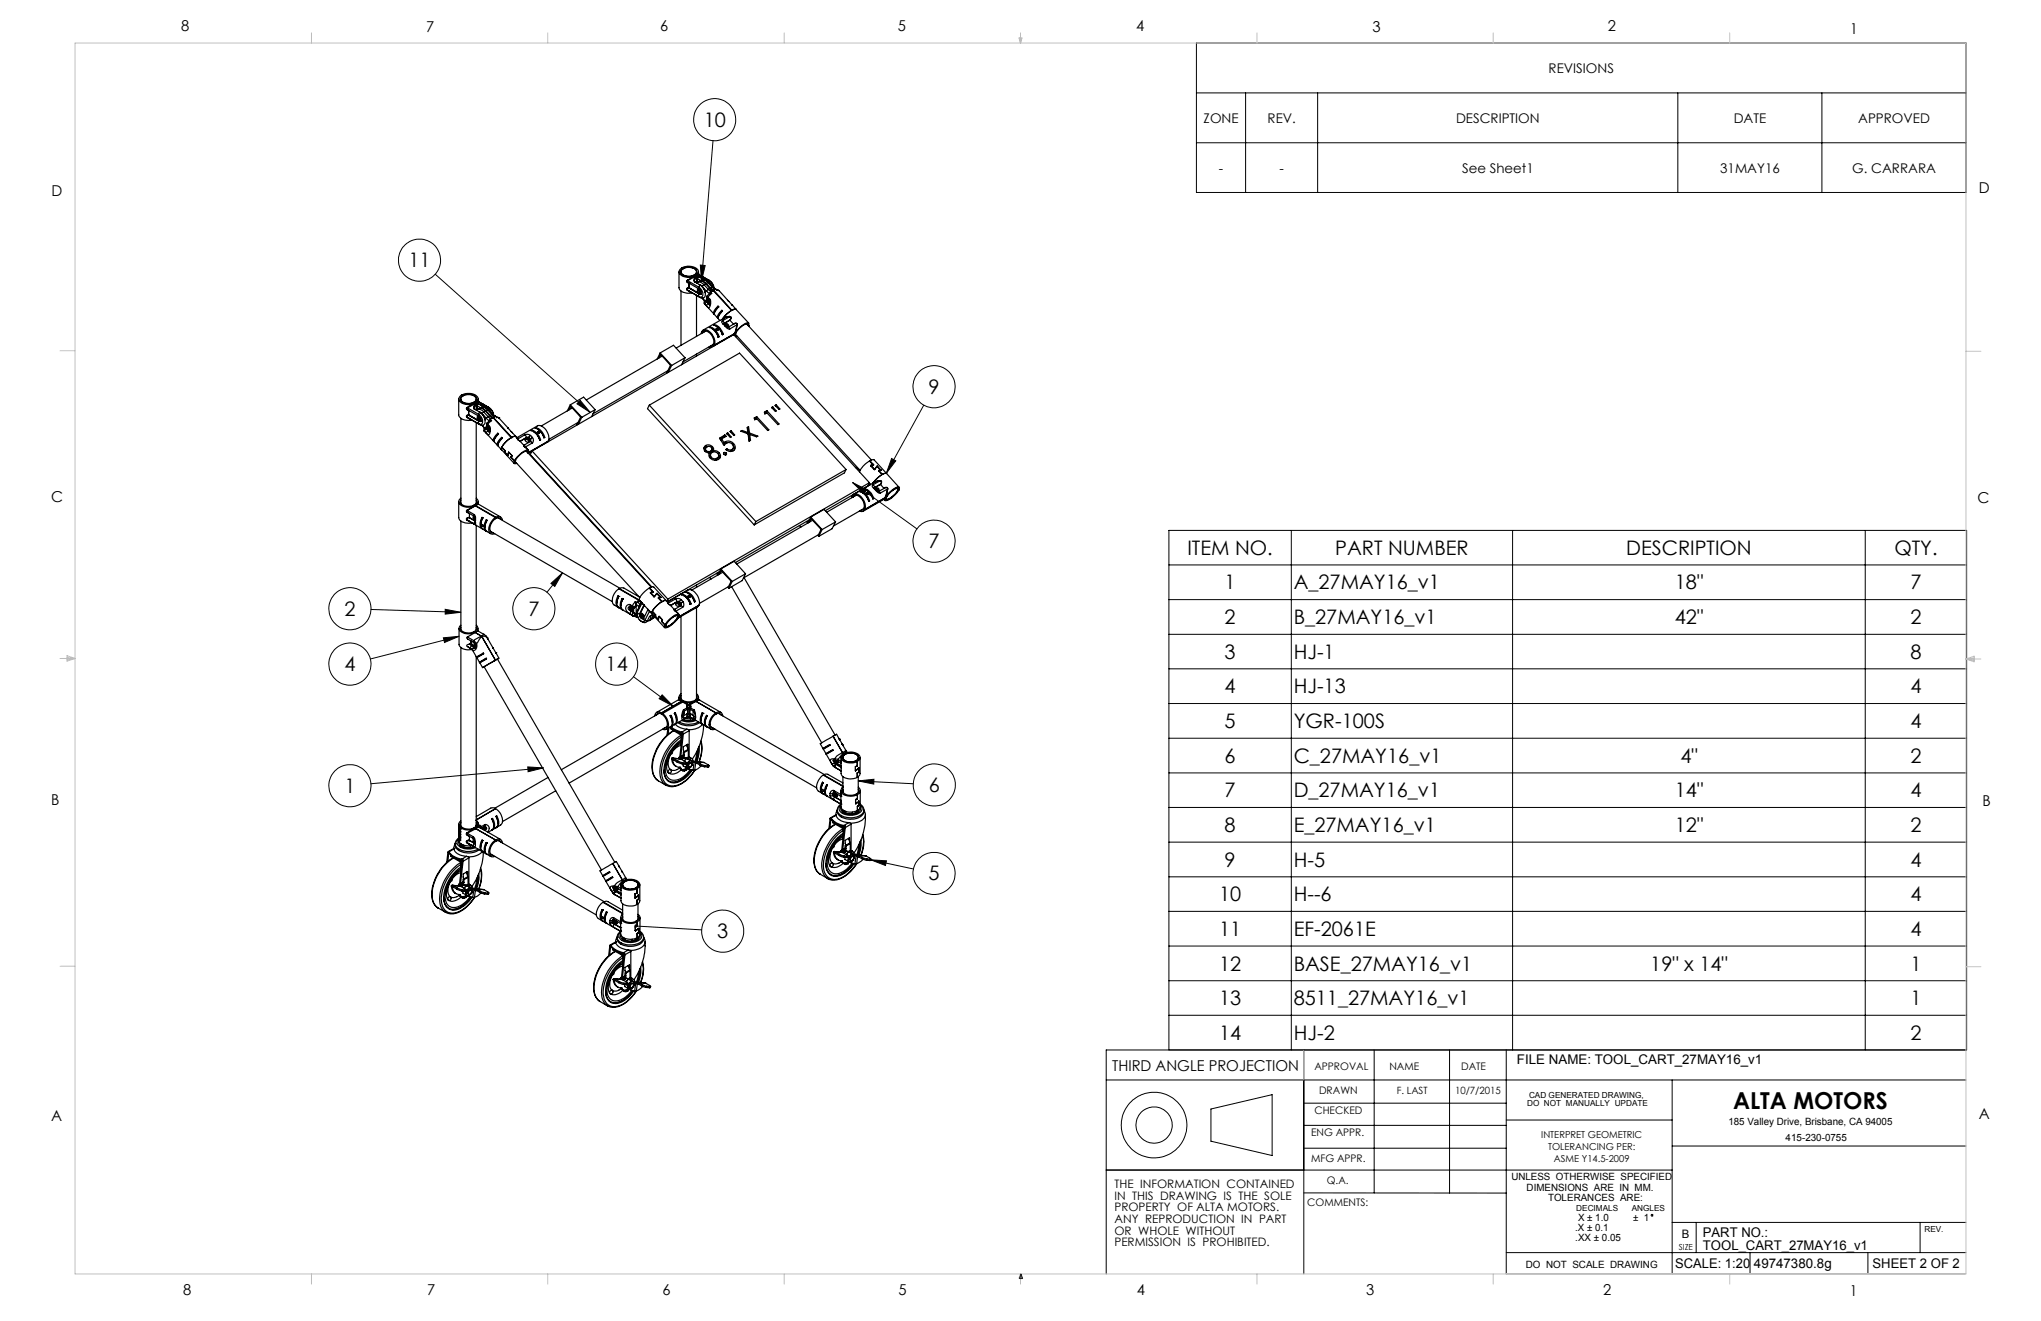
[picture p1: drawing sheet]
<svg xmlns="http://www.w3.org/2000/svg" width="432mm" height="279mm" viewBox="0 0 432 279" stroke-linecap="round" stroke-linejoin="round" font-family="sans-serif">
<defs><g id="words">
<text font-size="4.9" x="366.6" y="234.7">ALTA MOTORS</text>
<g font-size="4.2">
<text x="148.9" y="26.8">10</text>
<text x="86.4" y="56.5">11</text>
<text x="196.5" y="83.3">9</text>
<text x="196.5" y="115.9">7</text>
<text x="251.2" y="117.3">ITEM NO.</text>
<text x="282.5" y="117.3">PART NUMBER</text>
<text x="344" y="117.3">DESCRIPTION</text>
<text x="400.8" y="117.3">QTY.</text>
<text x="259.1" y="124.7">1</text>
<text x="273.7" y="124.7">A_27MAY16_v1</text>
<text x="354.3" y="124.7">18&quot;</text>
<text x="404.2" y="124.7">7</text>
<text x="72.9" y="130.2">2</text>
<text x="111.8" y="130.2">7</text>
<text x="259.1" y="132">2</text>
<text x="273.7" y="132">B_27MAY16_v1</text>
<text x="354.3" y="132">42&quot;</text>
<text x="404.2" y="132">2</text>
<text x="72.9" y="141.9">4</text>
<text x="128.1" y="141.9">14</text>
<text x="259.1" y="139.3">3</text>
<text x="273.7" y="139.3">HJ-1</text>
<text x="404.2" y="139.3">8</text>
<text x="259.1" y="146.7">4</text>
<text x="273.7" y="146.7">HJ-13</text>
<text x="404.2" y="146.7">4</text>
<text x="259.1" y="154">5</text>
<text x="273.7" y="154">YGR-100S</text>
<text x="404.2" y="154">4</text>
<text x="259.1" y="161.3">6</text>
<text x="273.7" y="161.3">C_27MAY16_v1</text>
<text x="355.5" y="161.3">4&quot;</text>
<text x="404.2" y="161.3">2</text>
<text x="72.9" y="167.7">1</text>
<text x="196.5" y="167.5">6</text>
<text x="259.1" y="168.6">7</text>
<text x="273.7" y="168.6">D_27MAY16_v1</text>
<text x="354.3" y="168.6">14&quot;</text>
<text x="404.2" y="168.6">4</text>
<text x="259.1" y="176">8</text>
<text x="273.7" y="176">E_27MAY16_v1</text>
<text x="354.3" y="176">12&quot;</text>
<text x="404.2" y="176">2</text>
<text x="259.1" y="183.3">9</text>
<text x="273.7" y="183.3">H-5</text>
<text x="404.2" y="183.3">4</text>
<text x="196.5" y="186.2">5</text>
<text x="257.9" y="190.6">10</text>
<text x="273.7" y="190.6">H--6</text>
<text x="404.2" y="190.6">4</text>
<text x="257.9" y="198">11</text>
<text x="273.7" y="198">EF-2061E</text>
<text x="404.2" y="198">4</text>
<text x="151.7" y="198.4">3</text>
<text x="257.9" y="205.3">12</text>
<text x="273.7" y="205.3">BASE_27MAY16_v1</text>
<text x="349.1" y="205.3">19&quot; x 14&quot;</text>
<text x="404.2" y="205.3">1</text>
<text x="257.9" y="212.6">13</text>
<text x="273.7" y="212.6">8511_27MAY16_v1</text>
<text x="404.2" y="212.6">1</text>
<text x="257.9" y="219.9">14</text>
<text x="273.7" y="219.9">HJ-2</text>
<text x="404.2" y="219.9">2</text>
</g>
<g font-size="3.2">
<text x="38.3" y="6.7">8</text>
<text x="90.2" y="6.7">7</text>
<text x="139.7" y="6.5">6</text>
<text x="190" y="6.5">5</text>
<text x="240.4" y="6.5">4</text>
<text x="290.4" y="6.7">3</text>
<text x="340.2" y="6.6">2</text>
<text x="391.4" y="7.2">1</text>
<text x="10.9" y="41.6">D</text>
<text x="418.7" y="40.7">D</text>
<text x="10.8" y="106.3">C</text>
<text x="418.4" y="106.4">C</text>
<text x="10.8" y="170.2">B</text>
<text x="419.4" y="170.6">B</text>
<text x="235.3" y="226.5">THIRD ANGLE PROJECTION</text>
<text x="10.8" y="237.2">A</text>
<text x="418.6" y="236.8">A</text>
<text x="38.8" y="273.8">8</text>
<text x="90.4" y="273.8">7</text>
<text x="140.2" y="273.8">6</text>
<text x="190.1" y="273.9">5</text>
<text x="240.5" y="273.8">4</text>
<text x="289" y="273.9">3</text>
<text x="339.1" y="273.8">2</text>
<text x="391.4" y="274.1">1</text>
</g>
<g font-size="2.8">
<text x="327.6" y="15.4">REVISIONS</text>
<text x="254.6" y="26">ZONE</text>
<text x="268.2" y="26">REV.</text>
<text x="308" y="26">DESCRIPTION</text>
<text x="366.8" y="26">DATE</text>
<text x="393.1" y="26">APPROVED</text>
<text x="257.9" y="36.5">-</text>
<text x="270.7" y="36.5">-</text>
<text x="309.3" y="36.5">See Sheet1</text>
<text x="363.9" y="36.5">31MAY16</text>
<text x="391.9" y="36.5">G. CARRARA</text>
<text x="320.9" y="225">FILE NAME: TOOL_CART_27MAY16_v1</text>
<text x="360.3" y="261.7">PART NO.:</text>
<text x="354.4" y="268.2">SCALE: 1:20</text>
<text x="360.3" y="264.5">TOOL_CART_27MAY16_v1</text>
<text x="371.1" y="268.2">49747380.8g</text>
<text x="396.2" y="268.2">SHEET 2 OF 2</text>
</g>
<g font-size="2.5">
<text x="235.8" y="251.3">THE INFORMATION CONTAINED</text>
<text x="235.8" y="253.8">IN THIS DRAWING IS THE SOLE</text>
<text x="235.8" y="256.2">PROPERTY OF ALTA MOTORS.</text>
<text x="235.8" y="258.7">ANY REPRODUCTION IN PART</text>
<text x="235.8" y="261.2">OR WHOLE WITHOUT</text>
<text x="235.8" y="263.6">PERMISSION IS PROHIBITED.</text>
<text x="355.8" y="261.8">B</text>
</g>
<g font-size="2.2">
<text x="278.1" y="226.4">APPROVAL</text>
<text x="294" y="226.3">NAME</text>
<text x="309.1" y="226.4">DATE</text>
<text x="279.1" y="231.4">DRAWN</text>
<text x="278.1" y="235.5">CHECKED</text>
<text x="277.4" y="245.8">MFG APPR.</text>
<text x="277.4" y="240.3">ENG APPR.</text>
<text x="280.7" y="250.5">Q.A.</text>
<text x="276.6" y="255.1">COMMENTS:</text>
</g>
<g font-size="2.1">
<text x="295.5" y="231.3">F. LAST</text>
<text x="307.8" y="231.3">10/7/2015</text>
<text x="365.7" y="237.8">185 Valley Drive, Brisbane, CA 94005</text>
<text x="377.8" y="241.2">415-230-0755</text>
<text x="319.7" y="249.6">UNLESS OTHERWISE SPECIFIED</text>
<text x="323" y="251.9">DIMENSIONS ARE IN MM.</text>
<text x="327.5" y="254">TOLERANCES ARE:</text>
<text x="333.3" y="260.4">.X ± 0.1</text>
<text x="333.3" y="262.5">.XX ± 0.05</text>
<text x="333.8" y="258.3">X ± 1.0</text>
<text x="345.5" y="258.3">± 1</text>
<text x="322.8" y="268.2">DO NOT SCALE DRAWING</text>
</g>
<g font-size="2">
<text x="326.1" y="240.7">INTERPRET GEOMETRIC</text>
<text x="327.5" y="243.3">TOLERANCING PER:</text>
<text x="328.8" y="245.8">ASME Y14.5-2009</text>
</g>
<g font-size="1.8">
<text x="323.5" y="232.2">CAD GENERATED DRAWING,</text>
<text x="323.1" y="234">DO NOT MANUALLY UPDATE</text>
<text x="333.5" y="256">DECIMALS</text>
<text x="345.2" y="256">ANGLES</text>
<text x="407.1" y="260.6">REV.</text>
<text x="355.2" y="264.3">SIZE</text>
</g>
</g></defs>
<g fill="none" stroke="#000" stroke-width=".21">
<path d="M253.1 9.1h162.8v31.6h-162.8zM253.1 19.6h162.8M263.5 19.6v21.1M278.8 19.6v21.1M355 19.6v21.1M385.4 19.6v21.1M150.8 29.7l-2.4 29.7M253.1 30.2h162.8M92.1 58l32.8 29.2M148.2 56.1l1 .1-.8 3.2zM122.7 84.7l2.2 2.5-2.8-1.8zM188.6 97l.9 .5-2 2.6z"/>
<path d="M195.4 85.7l-7.9 14.4M180.4 102.1l13.6 9.8M180.4 102.1l2.9 1.5-.5 .8zM247.3 119.5h168.8M273.2 112.2v109.9M320 112.2v109.9M394.6 112.2v109.9M78.5 128.9l19 .6M93.8 134.9l3.3-.3-3 1.3zM94.2 128.9l3.3 .6-3.3 .4zM97.1 134.6l-18.7 4.8M116.6 123.4l2.4-2.3-1.6 2.9z"/>
<path d="M119 121.1l-3.3 4.2M247.3 126.8h168.8M247.3 134.2h168.8M134 143.1l8.4 6.3M140.1 147l2.3 2.4-2.9-1.6zM247.3 141.5h168.8M247.3 148.8h168.8M247.3 156.1h168.8M111.7 162.2l3.3 .2-3.3 .8zM115 162.4l-36.5 3.4M181.6 165.2l11.6 .6M181.6 165.2l3.3-.4v1z"/>
<path d="M247.3 163.5h168.8M247.3 170.8h168.8M247.3 178.1h168.8M134.5 195.9l13.9 .8M184.2 181.9l9.1 1.9M184.2 181.9l3.3 .2-.2 1zM247.3 185.5h168.8M247.3 192.8h168.8M247.3 200.1h168.8M247.3 207.4h168.8M247.3 214.7h168.8M234 228.4h181.9"/>
<path d="M247.3 222.1v-109.9h168.8v109.9h-182.1v47.4M256.2 234.6l12.9-3.1v12.9l-12.9-3zM275.8 238h42.9M275.8 233.3h42.9M275.8 222.1v47.3M290.7 222.1v30.2M306.7 222.1v30.2M318.7 222.1v47.4M318.7 236.9h35.1M353.8 228.4v41.1M234 247.5h119.8M275.8 252.3h42.9"/>
<path d="M275.8 242.9h42.9M353.8 258.6h62.1M353.8 242.4h62.1M358.8 258.6v6.3M406.2 258.6v6.3M318.7 264.9h97.2M370.2 264.9v4.6M395.2 264.9v4.6"/>
<circle cx="151.2" cy="25.3" r="4.5"/>
<circle cx="88.8" cy="55" r="4.5"/>
<circle cx="197.6" cy="81.8" r="4.5"/>
<circle cx="197.6" cy="114.5" r="4.5"/>
<circle cx="74" cy="128.7" r="4.5"/>
<circle cx="112.9" cy="128.7" r="4.5"/>
<circle cx="74" cy="140.5" r="4.5"/>
<circle cx="130.5" cy="140.5" r="4.5"/>
<circle cx="74" cy="166.2" r="4.4"/>
<circle cx="197.7" cy="166" r="4.5"/>
<circle cx="152.9" cy="197" r="4.5"/>
<circle cx="197.6" cy="184.8" r="4.5"/>
<circle cx="244.1" cy="238" r="3.8"/>
<circle cx="244.2" cy="238" r="6.9"/>
<circle cx="349.5" cy="257" r=".19"/>
</g>
<g fill="none" stroke="#c0c0c0" stroke-width=".21">
<path d="M15.9 9.1h400v260.4h-400zM65.9 6.9v2.2M115.9 6.9v2.2M165.9 6.9v2.2M215.6 8h.6l-.3 1.1zM215.7 8l.2 1.1M215.9 6.9v2.2M216 8l-.1 1.1M265.9 6.9v2.2M315.9 6.9v2.2M365.9 6.9v2.2M12.7 74.2h3.2"/>
<path d="M415.9 74.3h3.2M12.7 139.3h3.2M14.2 139.1l1.7 .2M14.2 138.7l1.7 .6-1.7 .5zM15.9 139.3l-1.7 .3M415.9 139.4h3.2M415.9 139.4l1.8-.6v1.2zM415.9 139.4l1.8 .3M417.7 139.2l-1.8 .2M12.7 204.4h3.2M415.9 204.5h3.2M275.8 222.1v6.3"/>
<path d="M65.9 269.5v2.1M115.9 269.5v2.1M165.9 269.5v2.1M215.9 269.5v2.1M215.9 269.5l.3 .8h-.6zM265.9 269.5v2.1M315.9 269.5v2.1M365.9 269.5v2.1"/>
</g>
<path d="M216 269.5l.3 .9h-.6z" fill="none" stroke="#00f" stroke-width=".25"/>
<path d="M148.2 56.1l1 .1-.8 3.2zM188.6 97l.9 .5-2 2.6zM180.4 102.1l2.9 1.5-.5 .8zM184.2 181.9l3.3 .2-.2 1zM111.7 162.2l3.3 .2-3.3 .8zM93.8 134.9l3.3-.3-3 1.3zM116.6 123.4l2.4-2.3-1.6 2.9zM94.2 128.9l3.3 .6-3.3 .4zM122.7 84.7l2.2 2.5-2.8-1.8zM140.1 147l2.3 2.4-2.9-1.6zM181.6 165.2l3.3-.4v1zM134.4 195.5l-.2 .3 .3 .1-.3-.1a.34 .34 0 0 0 .4 .4 .34 .34 0 0 0 .3-.5 .34 .34 0 0 0-.5-.2z" fill="#000"/>
<g fill="none" stroke="#000" stroke-width=".25">
<path d="M143.7 57.5v3.4a2.15 2.15 0 0 0 2.7 1M144.1 57.5v.3M144.3 56.6a2.68 2.68 0 0 1 3.4 .7l-.1 .7M144.3 56.6v.1M144.3 56.6l.2 .2M144.4 56.9a2.24 2.24 0 0 1 2.9 .4 1.25 1.25 0 0 1-1.6 1.1 1.23 1.23 0 0 1-1.6-1zM144.5 56.8l-.3-.1a.86 .86 0 0 0-.5 .8 .86 .86 0 0 0 .6 .8 3.1 3.1 0 0 0 2.3 .3M144.5 56.8a.82 .82 0 0 0-.5 .9 .82 .82 0 0 0 .9 .6l1 .2 .9-.2 .3 .1M144.5 56.8v.1M144.5 56.8a2.27 2.27 0 0 1 2.9 .5v.3l-.3 .5M144.5 56.8h.1M145.4 59.3l-.1 .4 .4 .2"/>
<path d="M145.4 59.3l.1 .1M145.5 59.4l-.2 .1 .2 .2 2.3 1.4M145.5 59.4l2.3 1.3M145.7 59.9h.1M145.7 59.9v.9M145.8 59.9v1M146.6 58.6l-1.2 .7M146.9 59.6h.1M146.9 59.6l1.2 .7M147.1 58.7l-.3 .5 .1 .4M147.1 58.9l-.2 .3 .1 .4M147.1 58.4l-.5 .2"/>
<path d="M147.1 58.1l.4 .6M147.1 58.7v.2M147.1 58.4v.1M147.1 58.1l.4 .3M147.1 58.5l-1.6 .9M147.1 58.5h.1M147.2 58.5l-.1 .2M147.2 58.5v.3l-.1 .1M147.4 57.5v.3M147.4 58.5v1.3M147.4 59.6v.3l.2-.2M147.4 58.6l.1 .1"/>
<path d="M147.4 59.6l.1 .2zM147.4 59.6h.1M147.4 58.6v1M147.5 58.7l.1 .2M147.5 58.6v.1M147.5 58.4v.3M147.6 58l-.2 .3 .4-.3M147.6 58.9v.9M147.6 58.9l.7 .4M147.6 59.7a1.1 1.1 0 0 1 1.7 .3M147.6 59.7a1.16 1.16 0 0 1 1.3 .5M147.7 58.6l-.1 .3"/>
<path d="M147.7 58.3l1 .3M147.7 58.3l-.2 .1M147.7 58.6l-.2 .1M147.7 58.6h.4M147.7 58.3v.3M147.8 57.9v.1M147.8 57.9l-.2 .1M147.8 57.5v.4M147.8 58h.1M147.8 58l2.2 1.3M148 59.5a1.16 1.16 0 0 1 1.4 .5M148 58.6l1 .6"/>
<path d="M148.1 58.6l.5 .2M148.1 58.6h.1M148.4 59.3a1.27 1.27 0 0 1 1.5 .4M148.4 59.3a1.19 1.19 0 0 1 1.4 .5M148.4 59.3l-.3 .2M148.4 58.8l1 .5M148.6 58.8l1.2 .7M148.7 58.6l1.2 .6M148.7 58.6l-.1 .2M149.4 60l.9 1M149.5 59.4l.4 .2M149.8 59.5l.7 .9"/>
<path d="M149.8 59.8l-.4 .2M149.8 59.8l.9 .9M149.8 59.7h.2M149.9 59.2a2.54 2.54 0 0 1 1.1 1.7M149.9 59.7l-.1 .1M149.9 59.2l.1 .1M149.9 59.7l.9 1M149.9 59.2l-.1 .3M150 59.7l.2 .3M150 59.7l-.1 .1M150 59.7h.1M150 59.3l.8 .7 .3 .9"/>
<path d="M139.4 75.7l.4-.7 2.1 2.3-.9 1.7M139.7 74.6l2.8-1.6 2.4 2.7M139.7 74.6l2.4 2.7M139.7 74.6l-.7 1.4M140.1 75.3l-16.1 9.3M141.3 78.4l-15.9 9.1M142.1 77.3l-.7 1.5M144.1 61.6v11.4M144.9 75.7l-2.8 1.6M144.9 75.7l-.7 1.5M145.4 61.4h.1M145.4 61.4l.9 .4"/>
<path d="M145.5 61.4l2.5 1.4M145.5 61.4l2.3 1.3M145.7 60.8l-.4 .2 .1 .4M145.7 60.8l.1 .1M145.8 60.9l-.5 .2 .2 .3M145.8 60.9h.1M145.8 60.9l2.2 1.3M147.4 62.5v8.7M147.4 74.9v.4M147.6 61.2a.43 .43 0 0 1 .5 .2 .43 .43 0 0 1-.1 .5 .6 .6 0 0 1-.4-.7zM147.8 61.1v.4l.4 .3M147.8 61.1l.5 .6 .1 .5"/>
<path d="M147.8 60.7a1.4 1.4 0 0 1 .6 2.1l-.6-.1M147.8 62.7l.2 .1M147.8 60.7v.4M147.9 61.2l.3 .5M147.9 60.2l.7 .4M148 62.2l-.2 .5M148 62.2h.1M148 62.2h.3M148.1 60.3a1.98 1.98 0 0 1 .8 2.7h-.4l-.5-.2M148.1 60.3l-.3 .4M148.3 60.4l.6 .7 .3 .8M148.4 62.1l-.4 .1"/>
<path d="M148.4 62.2h-.4M148.4 62.1v.1M148.4 70.2v.4M148.4 70.2l.3 .2M148.5 70.1l-.1 .1M148.6 63l.1 .2M148.6 60.6l.9 1M148.7 63v.1M148.7 70.3l-.2-.2a1.1 1.1 0 0 1 1.8 .2 2.66 2.66 0 0 1 .8 2.7M148.7 70.3a.93 .93 0 0 1 1.5 .2 2.31 2.31 0 0 1 .7 2.3l.2 .2M148.7 63.2l.3 .5M148.7 63.1l.4 .6"/>
<path d="M148.7 63.1v.1M148.9 60.2l-.3 .4M148.9 60.2l1 1M149 64.2h.1M149 64.2l2 2.2M149 64.2l.5 .5M149.2 63.7l-.3 .3 .1 .2M149.2 63.7l.2 .1M149.3 70l-.6 .3M149.3 70l-6.2 3.6M149.3 60l-.4 .2M149.3 60l.9 1"/>
<path d="M149.3 63.6l.2 .1M149.3 63.6l-.1 .1M149.4 63.8l-.4 .4M149.4 63.8l.5 .4M149.5 61.6l.7 .5M149.5 63.7l.4 .5M149.5 63.7l-.1 .1M149.6 63.1l.4 .4M149.6 63l-.3 .6M149.6 62.6v.5M149.6 62.6l.2 .2M149.8 62.8l-.2 .3"/>
<path d="M149.8 62.8l.4 .5M149.8 63.2l-.3 .5M149.9 64.2l-.4 .5M149.9 61.2l-.4 .4M149.9 61.2l.5 .4M149.9 64.2h.1M149.9 64.2l.2 .2M150 63.4a.43 .43 0 0 0-.2 .5 .43 .43 0 0 0 .4 .3M150 63.5l.2 .5M150 73.4h.6M150 63.5l.2 .4-.1 .6-.2-.3M150 63.7l.2 .2"/>
<path d="M150.1 63.6h-.1M150.2 62.1l-.6 .5M150.2 63.3a1.49 1.49 0 0 1-.3 1.8l-.4-.4M150.2 63.3l-.2 .2M150.2 61l.6 .4M150.2 61l-.3 .2M150.2 62.1h.4M150.2 69.2a2.69 2.69 0 0 1 1.9 2M150.2 69.2l-.1 .1a2.69 2.69 0 0 1 1.8 2M150.2 62.1h.1M150.2 69.2v.1M150.3 61l.6 .4"/>
<path d="M150.4 61.6l-.2 .2v.3M150.4 61.6l.1 .1M150.5 61.7l-.1 .2 .2 .2M150.6 62.1l-.8 .7M150.6 69.5a2.79 2.79 0 0 1 1.3 1.8M150.7 60.7l.5 .4M150.7 60.7l-.4 .3M150.8 60.7l.6 .4M150.8 60.7h-.1M150.8 61.4l-.4 .2M150.8 61.4l.1 .1M150.9 72.8l-.2 .3-.4 .1"/>
<path d="M150.9 72.8l-6.4 3.8M150.9 72.8l.2 .3M150.9 61.4h.1M150.9 61.5l-.4 .2M150.9 61.5l3.9 4.2M151 61.4l3.8 4.2M151.1 66.4a1 1 0 0 1 .4-1.2l.4-.5 .2 .2-.3 .2a1.74 1.74 0 0 0-.6 1.4l.6 .7M151.1 66.4v.1M151.1 66.4h.1M151.1 73.1l-.1 .1M151.1 68.7a2.69 2.69 0 0 1 1.9 2M151.1 68.7l-.1 .1a2.69 2.69 0 0 1 1.8 2"/>
<path d="M151.1 68.7v.1M151.2 61.1l-.3 .3M151.2 61.1l.1 .1M151.3 61.2l-.3 .2M151.3 61.2l.4 .2M151.4 61.1l.3 .3M151.4 61.1h-.2M151.4 69.6h.3l.2 .3M151.5 69a2.83 2.83 0 0 1 1.3 1.7M151.6 61.3l.5 .2M151.7 61.4l.4 .1M151.9 67.3a1 1 0 0 1 .4-1.2l.4-.5 .2 .2-.3 .2a1.74 1.74 0 0 0-.6 1.4l.3 .4"/>
<path d="M151.9 67.3h.1M151.9 71.3h.1M152 64.8l-.7 .9-.2 .7M152.1 61.5h.1M152.1 61.5l1.9 2.1M152.1 71.2l-.2 .1M152.8 65.7l-.5 .7-.4 .8M152.8 70.7v.1M152.9 67.8l-.2 .4 .3 .4M152.9 67.8l.2 .3v.3M153 68.6l.4 .4M153 70.7l-.2 .1"/>
<path d="M153 70.7h-.2M153.1 68.4l.1 .1M153.1 67.3l-.3 .4M153.1 68.4h.1M153.1 67.3l-4.3 2.5M153.2 68.5l-.2 .1M153.2 68.5l.4 .5M153.3 68.7a.44 .44 0 0 1 .6-.2 .44 .44 0 0 1 .1 .6l-.2 .1M153.4 68.7l.2 .2M153.4 69l.2 .3a.63 .63 0 0 0 .8 .3M153.6 69l.4 .3M153.6 69l.3 .1"/>
<path d="M153.6 69h-.2M153.6 69l.1 .1M153.6 68.9l.1-.1-.1 .2M153.6 68.9h-.1M153.7 68.6l.4 .5a.55 .55 0 0 0-.8-.4M153.7 69.1h.1M153.7 68.7l-.1-.1v.3M153.8 69.1v.1M153.9 68.9v.2M153.9 69.1h-.1M153.9 69.1h.1M154 69.3l.4 .3"/>
<path d="M154.1 63.6l-.1-.1 .8 1M154.3 66.9a.34 .34 0 0 1 .4 .2 .34 .34 0 0 1-.1 .4l-.2 .3M154.3 67l.3 .1-.2 .6M154.3 66.9v.1M154.3 67l-1.2 .3M154.3 66.9l-1.3 .4M154.3 67l-1.4 .8M154.3 67.8l-1.2 .6M154.4 67.7h.1M154.4 67.7l-1.3 .7M154.4 67.7l-.1 .1M154.4 67.7v.1"/>
<path d="M154.4 67.8l.8 .7M154.8 65.7l-1 .6-.9 1.2 1.3-1.4a1.87 1.87 0 0 1 1.5-.7l2.7 2.9M154.8 65.7h.1M154.8 65.6h.1M154.9 64.5l-.1-.1 1 1M155.2 68.5v.1M155.2 68.5l.2-.1a.33 .33 0 0 1 .4-.1 .33 .33 0 0 1 .2 .4M155.2 70.8l.2-.2-.1 .2M155.3 70.8v.1M155.3 70.8h.1M155.6 70.7l26.4 28.8M155.6 70.4v.1"/>
<path d="M155.6 70.5v.3l.2 .1M155.6 70.5l-4.5 2.6M155.8 65.5l-.4-.1-.6 .2M155.9 68.7l-.5 1.9 .2-.3M155.9 68.7h.1M155.9 71.1l-.3 .1M155.9 68.7v-.3h-.5l-1.4 .9M155.9 68.7l-1.5 .9M156 68.7l-.4 1.6M158 68.5l26.4 28.8M158.2 68.8v-.1a1.23 1.23 0 0 0-1.5 .6l-1 1.1-4.6 2.6M158.3 68.9a.4 .4 0 0 0 0-.6 .4 .4 0 0 0-.6 .1l-1.1 .8-1 1.1"/>
<path d="M158.3 68.9h.1M97 84.4v3.3a1.88 1.88 0 0 0 2.4 1.2h.4M97.5 84.4v.3M97.5 88.5v17.9M97.6 84a2.03 2.03 0 0 1 3.2 .3 1.76 1.76 0 0 1-2.5 .9 .8 .8 0 0 1-.7-1.2zM97.7 83.5a2.58 2.58 0 0 1 3.4 .7l-.1 .7M97.7 83.5v.1M97.7 83.5l.2 .2M97.9 83.7a.56 .56 0 0 0-.8 .5 1.49 1.49 0 0 0 1.7 1.3h1.2M97.9 83.7a.82 .82 0 0 0-.5 .9 .82 .82 0 0 0 .8 .7l1.1 .1 .9-.2 .3 .1M97.9 83.7v.1M97.9 83.7a2.3 2.3 0 0 1 2.9 .5v.5l-.3 .3"/>
<path d="M97.9 83.7h.1M98.8 86.2l-.1 .2 .4 .4v.9M98.8 86.2l.1 .1M98.8 88.3l.9 .5M98.9 88.3h-.1M98.9 86.3l-.2 .1 .1 .2 2.5 1.4M98.9 86.3l2.3 1.3M98.9 88.3l2.3 1.3M98.9 88.3l.3 .1M99.1 87.8h.1M99.1 87.7l-.4 .2 .1 .4M99.1 87.7v.1"/>
<path d="M99.2 87.8l-.5 .2 .2 .3M99.2 87.8h.1M99.2 88.5l2.2 1.2M99.2 87.7l-.1 .1M99.2 87.7l2.2 1.3M99.2 86.8v.9M99.2 87.8l2.2 1.3M100 85.5l-1.2 .7M100.3 86.5h.1M100.3 86.5l1.2 .7M100.5 85l.4 .5M100.5 85.6l-.3 .5 .1 .4"/>
<path d="M100.5 85.8l-.2 .3 .1 .4M100.5 85.3l-.5 .2M100.5 85l.3 .2M100.5 85.6v.2M100.5 85.3v.1M100.5 85.4l-1.6 .9M100.5 85.4h.1M100.6 85.4l-.1 .2M100.6 85.4v.3l-.1 .1M100.8 84.4v.3M100.8 85.4v1.3M100.8 89.4v17"/>
<path d="M100.8 85.2h.1M100.8 85.2l.1 .1M100.8 86.5l.1 .2v-.2M100.8 86.5h.1M100.8 86.5v.2M100.9 85.6l.1 .2M100.9 85.6l-.1 .9M100.9 85.5v.1M100.9 85.3v.2M101 84.9l-.2 .3M101 85.8v.9M101 85.8l.7 .5"/>
<path d="M101 86.6l-.2 .2M101 86.6a1.1 1.1 0 0 1 1.7 .3M101 88.1a.44 .44 0 0 1 .5 .2 .44 .44 0 0 1-.1 .6 .59 .59 0 0 1-.4-.8zM101 86.6a1.16 1.16 0 0 1 1.3 .5M101.1 85.5l-.1 .3M101.1 85.2h.4l.6 .2M101.1 85.2l-.2 .1M101.1 85.5h-.2M101.1 85.5h.4M101.1 85.2v.3M101.2 84.8v.1M101.2 88.1l.1 .4 .3 .2"/>
<path d="M101.2 84.8l-.2 .1M101.2 84.4v.4M101.2 84.9h.1M101.2 84.9l-.4 .3M101.2 84.9l2.2 1.3M101.2 87.6a1.44 1.44 0 0 1 .6 2.1l-.6-.1M101.2 89.6l.2 .1M101.2 87.6l.1 .4M101.3 88l.4 .5 .1 .6M101.3 88.1l.3 .5M101.3 87.1l.7 .4M101.4 89.1l-.2 .5"/>
<path d="M101.4 86.4a1.14 1.14 0 0 1 1.4 .5M101.4 89.1h.4M101.4 89.1h.1M101.4 85.5l1 .6M101.4 89l.3 .1M101.4 89v.1M101.5 87.2a1.93 1.93 0 0 1 .8 2.7l-.2 .1-.7-.3M101.5 87.2l-.3 .4M101.5 85.5l.5 .3M101.5 85.5h.1M101.7 87.3l.6 .6 .3 .9M101.8 89.1h-.4"/>
<path d="M101.8 86.2a1.15 1.15 0 0 1 1.5 .4M101.8 86.2a1.16 1.16 0 0 1 1.4 .5M101.8 86.2l-.3 .2M101.8 85.7l1 .5M102 90l.1 .1M102 87.5l.9 1M102 85.8l1.2 .6M102.1 90h.1M102.1 90.1l.4 .5M102.1 90l.4 .6M102.1 90v.1M102.1 85.4l1.2 .7"/>
<path d="M102.1 85.4l-.1 .4M102.3 87.1l-.3 .4M102.3 87.1l1 1M102.4 91.1v.1M102.4 91.2h.1M102.4 91.2l2 2.1M102.4 91.2l.5 .4M102.6 90.6l-.2 .2v.4M102.6 90.6l.2 .1M102.7 86.9l-.4 .2M102.7 86.9l.9 1M102.7 90.5l.2 .2"/>
<path d="M102.7 90.5l-.1 .1M102.8 86.9l.9 1M102.8 90.7l-.4 .5M102.8 90.7l.5 .4M102.8 90.7h.1M102.9 90.7l.4 .4M102.9 86.3l.4 .2M102.9 88.5l.7 .5M103 90l-.3 .5M103 89.5l-.1 .1 .1 .4M103 89.5l.2 .2M103 90l.4 .4"/>
<path d="M103.2 86.4l.7 .9M103.2 89.7l-.2 .3M103.2 89.7l.4 .5M103.2 86.7l-.4 .2M103.2 86.7l.9 1M103.2 90.1l-.3 .6M103.3 91.1l-.4 .5M103.3 88.1l-.4 .4M103.3 88.1l.5 .4M103.3 86.6h.1M103.3 91.1l.2 .2M103.3 86.1a2.54 2.54 0 0 1 1.1 1.7"/>
<path d="M103.3 86.6l-.1 .1M103.3 86.1l.1 .1M103.3 86.6l.9 1M103.3 91.1h.1M103.3 86.1l-.1 .3M103.4 90.3h-.1a.45 .45 0 0 0-.1 .5 .45 .45 0 0 0 .4 .3M103.4 86.6l.2 .3M103.4 90.4l.2 .4M103.4 86.6h.1M103.4 90.4l.1 1-.2-.3M103.4 86.2l.8 .7 .3 .9M103.4 90.6l.2 .2"/>
<path d="M103.5 90.5l-.1 .1M103.6 89l-.6 .5M103.6 90.2a1.37 1.37 0 0 1-.3 1.8l-.4-.4M103.6 90.2l-.2 .2M103.6 89h.1M103.6 87.9l.6 .4M103.6 87.9l-.3 .2M103.6 89h.4M103.7 87.9l.6 .4M103.8 88.5l-.2 .2v.3M103.8 88.5l.1 .1M103.9 88.6l-.1 .1 .2 .3"/>
<path d="M104 89l-.8 .7M104.1 87.7l.5 .4M104.1 87.7l-.4 .2M104.2 87.6l.6 .4M104.2 87.6l-.1 .1M104.2 88.3l-.4 .2M104.2 88.3l.2 .1M104.3 88.3h.1M104.4 88.4l-.5 .2M104.4 88.4l3.8 4.2M104.4 88.3l3.9 4.2M104.5 93.3a1 1 0 0 1 .4-1.2l.4-.5 .2 .2a2.2 2.2 0 0 0-.9 1.7l.6 .7"/>
<path d="M104.5 93.3v.1M104.5 93.3h.1M104.6 88.1l-.3 .2M104.6 88.1h.1M104.7 88.1l-.3 .2M104.7 88.1l.4 .2M104.8 88l.3 .3M104.8 88l-.2 .1M105 88.2l.5 .1M105.1 88.3h.4M105.3 94.2a1 1 0 0 1 .4-1.2l.4-.5 .2 .2-.3 .2a1.65 1.65 0 0 0-.6 1.4l.7 .8M105.3 94.2v.1"/>
<path d="M105.3 94.2h.1M105.4 91.7l-.7 .9-.2 .6M105.5 88.3v.1M105.5 88.4h.1M105.5 88.4l2 2.1M106.1 95.1l2.7 2.9M106.2 94.6l.7 .8-.1 .2 .6 .7M106.2 94.6l-.1 .5M106.2 92.6l-.6 .9-.3 .6M107.4 96.3h.1M107.5 90.6l-.1-.2 .8 1M107.5 96.3h-.1"/>
<path d="M107.5 96.2v.1M107.6 95.7h.1M107.6 95.7l-.1 .6M107.6 95.7l-.2 .6M107.6 95.6v.1M107.7 95.7l.6 .6-.2 .4 .7 .8M107.7 95.7h-.1M108.2 92.6l-1.6 1.3a1.1 1.1 0 0 0-.4 1.2M108.2 92.6h.1M108.2 92.5h.1M108.3 91.4l-.1-.1 .9 1M108.8 97.5a.37 .37 0 0 0 0 .5 .37 .37 0 0 0 .5 0"/>
<path d="M109 97.6l26.4 28.8M109.1 97.3l-.1 .4 .2 .2M109.1 97.3l-.3 .2M109.2 92.4l-.3-.1-.6 .2M109.4 92.6a.73 .73 0 0 0-1.2 0l-1.2 .9-.8 1.1M109.4 92.6h.1M109.4 92.6l4.3-2.5a2.02 2.02 0 0 1 2.3 1.7l.1 .8-.1 .7-4.2 2.4M109.4 92.6l.1 .3M109.5 92.9l.6 .5M109.5 92.9h.1M109.5 92.9l.6 .4M110.1 93.3h.1"/>
<path d="M110.1 93.3v.1M110.1 93.4l.7 .8M110.8 94.2l.3 .4M110.8 94.2h.1M111 92l.7-.1 .6 .2M111 92l.2 .1 .1 .5M111 92l-1.5 .9M111.1 94.6h.1M111.1 93a.53 .53 0 0 1 .8 .4M111.1 94.6l.7 .7M111.1 94.6l.6 .6M111.2 92.9a.41 .41 0 0 1 .6 0 .41 .41 0 0 1-.2 .6l-.5-.3z"/>
<path d="M111.3 92.6l.5 .1M111.3 92.6l-1.2 .7M111.3 92.6h.1M111.4 95.4l26.4 28.8M111.4 95.5h.1M111.5 95.4v.2M111.6 95.7v-.1a.57 .57 0 0 0-1 .1l-1 .9-.5 .7M111.8 95.8h.1M111.8 95.7a.32 .32 0 0 0 0-.4 .32 .32 0 0 0-.4-.1l-1.3 .8-1.3 1.5M111.8 95.7l-.1 .1M111.8 95.7h.1M111.8 92.7l.3 .4"/>
<path d="M111.9 92.5l-.6 .1M111.9 92.5l.4 .4M111.9 92.5l-.1 .2M112.1 93.1l.1 .3M112.2 93.4l.4 .3M112.2 93.4l-1.4 .8M112.2 93.4h.1M112.3 92.9l-.1 .5M112.3 92.1l.3 .4M112.3 92.1l-.4 .4M112.3 92.9l-.2 .2M112.5 91l-.2 .1a2.88 2.88 0 0 1 1.9 2"/>
<path d="M112.5 91a2.85 2.85 0 0 1 1.9 2l-.2 .1M112.5 91v.1M112.5 95.5l-.7 .4M112.6 95.4l42.6-24.6 28.7 31.3M112.6 95.4l28.7 31.3M112.6 95.4l-.4 .7 25.7 28M112.6 93.7l-1.5 .9M112.6 92.5a.85 .85 0 0 1 0 1.2M112.6 92.5l-.3 .4M112.9 91.3a2.79 2.79 0 0 1 1.3 1.8M113.4 90.5l-.2 .1a2.85 2.85 0 0 1 1.9 2M113.4 90.5a2.85 2.85 0 0 1 1.9 2"/>
<path d="M113.4 90.5l-.1 .1M113.7 91.4h.2l.2 .3M113.7 90.7l.1 .1a2.95 2.95 0 0 1 1.3 1.7M114.2 93.1h.1M115.1 92.5v.1M115.3 92.5l-.2 .1M115.3 92.5h-.2M116 93.3h.1M116 93.3l-4.2 2.5M116 93.3l-.1 .2M120.4 86.7l.4-.8 2 2.3-.8 1.8M120.6 85.6l-.6 1.3"/>
<path d="M120.6 85.6l2.5 2.7M120.6 85.6l2.9-1.6 2.4 2.6M121.1 86.3l-6.6 3.8M122.3 89.4l-6.2 3.5M123.1 88.3l-.8 1.4M125.9 86.6l-2.8 1.7M125.9 86.6l-.7 1.5M137.4 85.7l22.5 24.6M137.4 85.7l19.1-11 22.5 24.6M137.4 85.7l-.4 .7 22.6 24.6M149.1 94.6l-.2 .2M149.2 95.1l-.1 .3"/>
<path d="M149.3 94.2l.8-.1 .6 .4M149.3 94.2a.88 .88 0 0 0-.3 1.1 .88 .88 0 0 0 1.1 .5 1.23 1.23 0 0 0 .8 1.5 1.23 1.23 0 0 0 1.5-.9M149.3 94.8l-.2 .3M149.3 94.2l-.2 .4M149.4 95.3a.61 .61 0 0 1 .6-.9 .61 .61 0 0 1 .4 1M149.4 95.3l.4 .2 .6-.1M149.4 95.3l-.1 .2M149.7 94.5l-.6 .1M150.2 95.8h-.1M150.4 96l-.3 .7M150.4 95.5l-.2 .3M150.4 95.4l-.2 .4"/>
<path d="M150.5 96.7a.76 .76 0 0 1 .1-1 .76 .76 0 0 1 1.1 0 .63 .63 0 0 1 .4 .6 .63 .63 0 0 1-.4 .6M150.5 96.7a.98 .98 0 0 0 1.2 .2M150.5 96.7l-.1 .3M150.6 95.2l-.2 .4M150.6 94.9l.1 .8 .2-.4M150.7 94.5a.58 .58 0 0 1 .2 .8M150.7 94.5l-.1 .3M150.9 95.3a1.3 1.3 0 0 1 1.2 .4M151.5 97.3l-.2 .1M151.7 96.9l-.2 .4M152 96.6l-.5 .7M152 96.2l.3 .6"/>
<path d="M152.1 95.7l.3 .7M152.1 95.7l-.1 .4M152.3 96.8l-.1 .2M152.4 96.4l-.1 .4M152.7 92.8l.5 .9M152.7 92.8l-.2 .3M153.1 96.1l.4 .1M153.2 95.7a.28 .28 0 0 0 .1 .5 .28 .28 0 0 0 .3-.4M153.2 95.7l.4 .1M153.2 93.7l-.2 .3 .3-.2M153.2 95.7l-.1 .2M153.2 92.4l.1 .1"/>
<path d="M153.2 92.4l-.9 .5M153.4 92l-1.2 .7 1 1.5a.98 .98 0 0 1 1.3-.5 .98 .98 0 0 1 .5 1.2l-.1 .2M153.4 92l.2 .3-.9 .5M153.4 92l-.2 .4M153.5 93.4a1.42 1.42 0 0 1 1.7 .4M153.5 93.4l-.3 .3M153.5 96.2h.1M153.5 93.4l-.2 .4M153.6 95.8l-.1 .4M153.7 91.7l.3-.2 .7 .9-.2 .1zM153.8 94.9l.6 .3 .5-.1M153.8 94.9l-.1 .3"/>
<path d="M153.9 93.6l-.6 .2M154 91.5l-.2 .3M154.4 91.3l.3-.2 .7 .9-.1 .1zM154.7 95.4l-.2 .1M154.7 91.1l-.1 .3M154.9 95.1l-.2 .3M155.1 94.8l-.4 .6M155.2 94.4l.2 .7M155.2 93.8a1 1 0 0 1 .1 1.5 1 1 0 0 1-1.5 0l-.3-.2 .3-.2M155.2 93.8l-.2 .3M157 91.1l-.3 .1 1.6 .6 .2 1.5 .3-.2-.2-1.2M157 91.1l1.2 .4"/>
<path d="M157 91.1l-.1 .2M158.2 90.6l-.1 .1M158.2 90.6l.2 1.4M158.2 91.5l-.1 .2M158.4 90.2l.2 1.4M158.4 90.2l-.3 .2 .1 1.1M158.4 92h.1M158.4 90.2l-.2 .4M158.6 91.6l1.7 .7-.2 .1-1.5-.5M158.6 91.6l-.2 .4M158.6 91.9l-.2 .4 .2 1M159.6 88.4l.5-.3 2.6 2.8-.3 .2-2.3-2.6-.4 .3z"/>
<path d="M159.9 88.5l-.3 .1M159.9 88.5l.1 .1M160.1 88.1l-.2 .4M161.7 87.2l.5-.3 2.6 2.8-.2 .1-2.4-2.5-.4 .3zM162.1 87.2l-.3 .2M162.1 87.2l.1 .1M162.2 86.9l-.1 .3M163.2 86.2l.3-.2 .7 .9-.2 .1zM163.5 86l-.2 .3M164 85.8l.2-.2 .8 .9-.2 .1zM164.2 85.6l-.1 .3M179 99.3l-19.1 11"/>
<path d="M179 99.3l-.4 .7-19 11M181 98.8l.9 .6M183.9 97.5l-1.3 1.1-.7 1.2M183.9 97.5l.8 .8-.5 .1M184 97.4l.9-.1 2.7 2.9M184 97.4l.7 .8M184 97.4v.1M184.2 98.4l.8 .9 .6-.7 .7 .9M184.2 98.4v.1M184.3 98.4v.2M184.7 98.3h.1M184.7 98.2l-.4 .3 .7 .7"/>
<path d="M184.7 98.2v.1M185 99.2v.1M185.6 98.6l-.6 .6M185.6 98.6h.1M185.6 98.6h-.1M185.7 98.6l.7 .8M185.7 98.6l-.1 .1M185.9 99.6l.7 .8-1.9 1.7M185.9 99.5v.1M185.9 99.5h.1M186 99.6l.7 .7 .9-.1M186 99.5v.1"/>
<path d="M186 99.6l-.1 .1M186.3 99.5h-.4M186.3 99.5h.1M186.4 99.4l-.4 .1M186.4 99.4l-.1 .1M97 106.1v3.4a2.15 2.15 0 0 0 2.8 1.1M97.5 105.4a.96 .96 0 0 0-.4 1.1 .96 .96 0 0 0 1 .6l1.2 .2 .9-.2M97.5 105.8a1 1 0 0 0 1.2 1.3l1.1-.1 .5-.2 .2 .2M97.5 110.2v22.9M98.8 107.9v.1M98.8 107.9a.31 .31 0 0 0-.1 .4 .31 .31 0 0 0 .4 .2M98.8 110l.7 .3"/>
<path d="M98.8 110h.1M98.8 108l-.1 .1 .1 .2 1.6 .9M98.8 110l5 2.9M98.8 110l1.5 .8M98.8 108l1.5 .8M99.3 109.4l-.3 .1a.29 .29 0 0 0-.3 .1 .29 .29 0 0 0 .1 .4M99.3 109.4v.1M99.3 109.5l-.6 .2 .1 .3M99.3 109.5h.1M99.3 108.6v.8M99.3 109.5l1.2 .7M100.2 107.1l-1.4 .8"/>
<path d="M100.3 109.2a.44 .44 0 0 0-.2 .5 .44 .44 0 0 0 .4 .3M100.3 108.8l.3 .6v.7M100.3 109.2l.2 .5M100.3 108.8l.1 .4M100.4 109.2l.1 .7M100.4 106.8v.1M100.4 106.8l4.5 2.6M100.5 110.3l-.2 .5M100.5 109.9l.1 .7M100.5 109.9l.1 .2M100.5 107l-.3 .1M100.5 107h.1"/>
<path d="M100.6 107l-1.8 1M100.6 107l4.2 2.5M100.6 110.6v.3l-.3-.1M100.6 110.1v.5M100.8 105.4a.83 .83 0 0 1 .1 1.4M100.8 105.8v.6l-.4 .4M100.8 111.1v22M100.9 106.8l-.3 .1 .6-.3 4.7 2.7M101.2 106.6h.1M101.2 106.6l-.3 .2M101.2 106.1v.5M102 109.4a1.8 1.8 0 0 0 0 2.4"/>
<path d="M102 109.4l.2 .1M102 109.4l.1 .1M102 111.8h.1M102.1 109.5l-.4 1.5M102.1 109.5h.1M102.2 109.5a1.8 1.8 0 0 0 0 2.4l-.2-.1M102.9 110a1.81 1.81 0 0 0 0 2.3M102.9 110l.1 .1M102.9 110h.1M102.9 112.3h.1M103 110l-.4 1.5M103 110v.1"/>
<path d="M103 110.1a1.81 1.81 0 0 0 0 2.3l-.1-.1M103.8 112.4l25.7 14.8M104.8 109.5a2.78 2.78 0 0 0-1.2 3.1l.4 .4 .7-.1M104.8 109.5v.2a2.13 2.13 0 0 0-.8 2.9l.4 .1M104.8 109.6l.1 .1M104.9 109.4a.85 .85 0 0 1 .9-.1 .85 .85 0 0 1 .5 .8M104.9 109.7l.6-.2 .5 .4M104.9 109.4v.3M105.4 109.5l25.8 14.9M159.9 110.3l-.3 .7M169.1 111.2l.3 .3M170.6 110.3l.3 .3"/>
<path d="M170.7 110.3l.2 .3M171.2 110l-15.6 9M171.2 110.5l.4-.8 2.1 2.3-.6 1.3 .1 .2M171.5 109.4l2.8-1.7 2.5 2.7M171.5 109.4l-.6 1.3M171.5 109.4l2.4 2.6M171.9 110l-16 9.3M173.1 113.1l-15.8 9.1M173.9 112l-.7 1.5M176.8 110.4l-.8 1.4-2.8 1.7M176.8 110.4l-2.9 1.6M180.3 104.9l-.1 .4"/>
<path d="M180.3 104.9l.2 .2M180.4 104.9h-.1M180.6 105.1l-.3-.3a1.09 1.09 0 0 1 1.8 .2 2.9 2.9 0 0 1 .9 2.7M180.6 105.1a1.03 1.03 0 0 1 1.6 .3 2.35 2.35 0 0 1 .6 2.1l.2 .2M180.6 105.1l.5-.4-6.2 3.6M182.1 103.9a2.85 2.85 0 0 1 1.9 2M182.1 103.9l-.2 .1a2.85 2.85 0 0 1 1.9 2M182.1 103.9l-.1 .1M182.4 104.2a2.94 2.94 0 0 1 1.4 1.8M182.7 107.6l-.2 .2-.3 .1M182.7 107.6l-6.4 3.7M182.7 107.6l.3 .2"/>
<path d="M183 107.8l-.6 .4-.6-.1M183 103.4a2.88 2.88 0 0 1 1.9 2M183 103.4l-.2 .1a2.85 2.85 0 0 1 1.9 2M183 103.4v.1M183.2 103v.1M183.3 104.4l.4 .2M183.3 103.7a2.79 2.79 0 0 1 1.4 1.8M183.8 106h.1M183.9 102.2l.1 .2M183.9 102.1l-42.6 24.6M183.9 102.1l-.3 .7M184 102.4h.1"/>
<path d="M184 105.9l-.2 .1M184 102.4l.1 .1M184 102.4l-.2 .3M184.1 102.4v.1M184.7 102.6l-.2 .3 .4 .4M184.7 102.6l.3 .2v.4M184.7 105.5h.1M184.9 103.3l.3 .4M184.9 105.4l-.2 .1M184.9 103.2l.1 .1M185 102l-10.4 6M185 103.3h-.1"/>
<path d="M185 103.3l.4 .4M185.1 103.4a.4 .4 0 0 1 .7-.2 .4 .4 0 0 1-.2 .7M185.2 103.4a.58 .58 0 0 1 .7 .4l-.4-.4M185.2 103.5l.2 .1M185.2 103.7l.3 .3a.62 .62 0 0 0 .8 .3M185.4 103.7l.2 .1M185.4 103.7l.4 .3M185.4 103.7l.4 .1M185.4 103.7h-.2M185.4 103.6h.1l-.1 .1M185.4 103.6h.1M185.6 103.8h.1"/>
<path d="M185.6 103.4l-.1-.1-.1 .3M185.6 103.8v.1M185.6 103.8l.1 .1M185.7 103.6l.1 .2M185.8 103.8h-.2M185.8 103.8v.1M185.8 104l.5 .3M186.2 101.7l-1 .2-.6 .5M186.2 101.7l.3 .1-.3 .6M186.2 101.7l-1.5 .9M186.2 102.5h.1M186.2 101.7a.32 .32 0 0 1 .3 .2 .32 .32 0 0 1-.1 .3l-.1 .3"/>
<path d="M186.2 101.7l-1.5 .4M186.2 101.7h.1M186.2 102.5l-1.2 .7M186.2 102.4l-1.2 .8M186.2 102.4v.1M186.2 102.4l.1 .1M186.3 102.5h.1M186.3 102.5l.7 .8M187 105.6l.2 .2M187 103.3h.1M187 103.3l.3-.2a.34 .34 0 0 1 .4 0 .34 .34 0 0 1 .1 .3M187 105.6l-4.3 2.5"/>
<path d="M187.2 105.3l-.2 .3M187.2 105.5l-.2 .1M187.2 105.3h.1M187.2 105.3l-4.2 2.5M187.2 105.3v.2M187.2 105.3l-4.2 2.4M187.4 105.4l.1 .2M187.4 105l-.1 .3M187.4 105.2h.1M187.5 105.2l-.3 .1M187.6 100.2a3.8 3.8 0 0 0-2.9 1.9M187.6 100.2l2.6 2.9"/>
<path d="M187.7 103.4l-.5 1.9M187.7 103.4h.1M187.7 103.4v-.2l-.2-.1-1.7 .9M187.7 103.4l-1.4 .9M187.8 103.4l-.4 1.6M188 104.5l.7-.7a1.02 1.02 0 0 1 1.3-.4 3.2 3.2 0 0 1-2.5 2.2zM189.8 103.2l.1 .2M189.9 103.7v.1M189.9 103.8l.1-.4a.84 .84 0 0 0-1.1 .2l-1.6 1.7M189.9 103.8l-.3 .5-.8 .8a1.32 1.32 0 0 1-1.4 .5l.1-.4M190.2 103.6a.4 .4 0 0 0 0-.6 .4 .4 0 0 0-.6 .1l-1.4 1-.8 .9M190.2 103.6a4.1 4.1 0 0 1-3 2.3v-.4"/>
<path d="M190.2 103.6l-.3 .2M97.1 132.9v3.4a2.12 2.12 0 0 0 2.7 1.1M97.5 132.3a.82 .82 0 0 0-.4 .8 .82 .82 0 0 0 .7 .7 3.2 3.2 0 0 0 2.7-.1M97.5 132.7a1.05 1.05 0 0 0 1.3 1.1h.8l.7-.2M97.5 136.9v37.8M98.9 134.7l-.2 .3 .2 .1 1.3 .8M98.9 136.7l.8 .5M98.9 134.7l1.3 .8M98.9 136.7l.7 .5M99.3 136.2h.2M99.3 136.2l-.6 .3 .2 .2M99.3 136.2l.5 .4"/>
<path d="M99.5 136.2l1 .6M99.6 136.2h-.1M99.6 135.5v.7M99.6 137.2l.4 .4M99.6 137.2l.3 .2M99.7 136.1l.9 .6-.1 .1M99.7 136.1l-.1 .1M99.7 135.6v.5M99.8 136.6l.5 .3M99.8 136.6l-.2 .2v.4M99.9 137.4l.9 1.6M99.9 137.4l.1 .1"/>
<path d="M100.2 135.5v.4M100.2 135.9h.1M100.2 135.5h.1M100.3 135.9l.3 .4M100.3 135.5l.5 .6M100.3 136.9l-.4 .5M100.3 135.5v.4M100.3 136.9v.1M100.3 137l-.3 .2v.3M100.3 133.6l.2 .1M100.4 136l.2 .6M100.5 133.8l-1.6 .9"/>
<path d="M100.5 133.8l1.3 .7M100.5 133.7v.1M100.5 136.8l-.2 .2M100.5 136.8l.1 .1M100.6 136.3v.7l-.1 .1-.2-.1M100.8 132.3a.84 .84 0 0 1-.3 1.4M100.8 132.7l-.1 .5-.4 .4M100.8 138.9v35.8M100.8 139l1.4-.9 .1 .2-1.4 .8M100.8 136.1a1.01 1.01 0 0 1-.7 1.5l-.1-.1M100.8 136.1l-.2 .2M100.8 139h.1"/>
<path d="M100.8 139l.1 .1M100.9 139.1l.5 1M100.9 139v.1M101.1 133.5l-.6 .3M101.1 133.5l1.3 .7M101.1 132.9v.6M101.8 134.5l-1.3 .8-.2 .2M101.8 134.5l.2 .2M102 134.7l-1.2 1.4M102 134.7l.4-.2 .6 .3M102 134.7l2.8 4.9M102.3 138.2l-1.4 .8"/>
<path d="M102.4 134.2l.5 .4M102.4 134.2l-.6 .3M102.4 134.2h.1M102.8 134.5l.2 .3zM102.9 139.3l-1.4 .8M103 134.8l.2 .3M103 134.8h.1M103.2 135.1l1 1.8M104.2 136.9v.1M104.2 137l.2 .1M104.3 137.1h.1M104.4 137.1l.5 .9"/>
<path d="M104.7 139.7l-2.3 1.3M104.8 139.6l-2.7 1.6 .3-.2M104.8 139.6l-.1 .1M104.9 138h.1M104.9 138l.7 1.2M104.9 138v.1M105.2 139.4l.4-.2-.8 .4M105.2 139.4l-.5 .3M105.2 139.4l24.9 43M130.8 128.4h-.1M130.9 126.2a1.86 1.86 0 0 0 0 2.4l-.2-.2M130.9 126.2l-.2-.2a1.86 1.86 0 0 0 0 2.4"/>
<path d="M130.9 126.2l-.3 .8-.1 .6M130.9 126.2h.1M131 124.5l.4-.2 .6 .1 3.3 1.9M131 124.5v.1M131 124.5l4.2 2.4M131.6 128.9h.1M131.8 126.7a1.81 1.81 0 0 0 0 2.3l-.2-.1M131.8 126.7l-.2-.1a1.81 1.81 0 0 0 0 2.3M131.8 126.6l-.4 .9v.6M131.8 126.6v.1M133.2 128.3a.93 .93 0 0 0 .4 1M133.3 127.9a.87 .87 0 0 0-1 .6 .87 .87 0 0 0 .6 1.1l.4 .3"/>
<path d="M133.3 127.9l.1 .4M133.3 127.9l.5 .3M133.3 129.9l.5 .3M133.4 128.3h-.3a.49 .49 0 0 0-.2 .6 .49 .49 0 0 0 .6 .3l.1 .1M133.4 128.3l.4 .3M133.6 129.3l-.3 .3v.3M133.6 129.3h.1M133.6 129.3l.4 .2M133.6 129.3l.5 .2M133.7 128.5a.36 .36 0 0 1 .2 .3 .36 .36 0 0 1-.3 .4 .4 .4 0 0 1-.3-.4 .4 .4 0 0 1 .2-.4l.2 .5 .2 .1M133.8 128.6h.4M133.8 128.2l.5 .2"/>
<path d="M133.8 130.2l.1 .1M133.8 128.2v.4M133.9 128.9h-.1M133.9 130.3h.1M133.9 130.3h.2M134 130.3l.4 .1M134 129.5l.3 .5M134 129.5l-.3 .5 .1 .2M134 129.5h.1M134.1 129.5l.5 .3-.3 .2M134.1 128.6v.9M134.3 128.4l.3-.2-.4 .4"/>
<path d="M134.3 130l-.5 .2M134.3 130l.3 .2M134.3 128.4l-.1 .2M134.4 127.2l.2 .2 .2-.1M134.4 127.2l-.6 1M134.4 127.2l.1 .4M134.4 130.4h.1M134.4 130.4l.5 .1M134.5 130.4l.4 .1M134.5 127.6v.1M134.5 127.7l.7 .6M134.5 127.7l.1 .2"/>
<path d="M134.5 130.3h.3M134.5 130.3v.1M134.6 127.9l-.3 .5M134.6 130.2l-.1 .1M134.6 127.9v2.3M134.8 127.3l.1 .1M134.8 129.5l.3 .3 .2 .1M134.8 129.5l.1 .9M134.9 130.5h.1M134.9 129.1l-.1 .4 .1 .9M134.9 129.1l-.1 .4M134.9 130.4l.4 .7"/>
<path d="M134.9 127.4l.2 .2a.25 .25 0 0 1 .3 .1 .25 .25 0 0 1-.1 .3l-.1 .3M134.9 127.4l-.4 .2M135.1 127l-4.1-2.5a2.65 2.65 0 0 0-1.2 3.4l4.1 2.4M135.1 127l-.3 .3M135.1 127h.1M135.2 128.3h.1M135.2 126.9l.4 .5M135.2 127l-.3 .4M135.2 127l.4 .5M135.2 126.9h.1M135.3 131.1a1.09 1.09 0 0 0 1.6 .2M135.3 131.1a.72 .72 0 0 0 1.1 .1"/>
<path d="M135.3 129.9h.1M135.3 129.9a.74 .74 0 0 0 .9 .9M135.4 129.9v-.1a.77 .77 0 0 0 .7 1M135.4 129.9a.67 .67 0 0 0 .1 .7 .67 .67 0 0 0 .7 .1M135.6 129.8a.44 .44 0 0 1 .5 .2 .44 .44 0 0 1-.1 .6 .6 .6 0 0 1-.4-.8zM135.7 127.4l-.8 1.7M135.7 127.5l.2 .1M135.7 127.4l.1 .2M135.8 127.5v.1M135.8 129.8l.1 .4 .3 .2M135.8 127.5l.4 .4M135.8 127.6l.4 .5"/>
<path d="M135.8 127.6l-1 1.9M135.9 129.8l.3 .5M136.2 127.9l.9 1.1M136.2 130.8v.3l.2 .1M136.2 127.9h.1M136.2 130.8h.1M136.2 130.8h-.1M136.2 128.1h.1M136.3 128h.1M136.3 128v.1M136.3 128l-.1 .1M136.3 128l-1 1.9"/>
<path d="M136.4 131.2l.5 .1M137.1 129l.3 .3M137.1 129l-.9 1.8M137.1 128.9v.1M137.1 128.9l.4 .4M137.3 131.3l-.4 .1M137.4 129.3h.1M137.4 129.3l.4 .3M137.4 129.3l-1 1.9M137.4 124.4l.4-.3 .5 .1 2.7 2.9M137.4 124.4l.7 .7M137.4 124.4h.1"/>
<path d="M137.5 129.3l.4 .5M137.7 125.3l.4-.1-.8-.8-1.1 .9a2.04 2.04 0 0 0-.9 1.6l.5 .6M137.7 125.3l.6 .9 .6-.6M137.7 125.3l-.1 .1M137.7 125.3v.1M137.7 125.4l.7 .7M137.9 129.8l2.7 3M138 130.1a.98 .98 0 0 1-.7 1.2l.3-.5 .1-.6M138 129.3l.7 .7-.1 .3M138 129.3l-.1 .5M138.1 125.2h.1M138.1 130.1l-.1 .6-.3 .4"/>
<path d="M138.1 130.8l-.3 .2M138.1 130l-.7 .4-.5 .9M138.1 125.1l-.4 .3M138.1 125.1v.1M138.4 126.1v.1M138.4 130.4l-.3 .4M138.5 130.4l-.4 .4M138.6 130.5l-.3 .1M138.6 130.3v.1M138.6 130.4l.7 .6M138.9 125.6l.8 .7M139 125.5l-.6 .6"/>
<path d="M139 125.5h.1M139 125.5l-.1 .1M139.1 125.5l.7 .8M139.1 125.5l-.1 .1M139.2 131h.1M139.3 126.4l.7 .9-1.2 .9a2.04 2.04 0 0 0-.9 1.6M139.3 131h.1M139.3 126.4v.1M139.3 126.4h.1M139.4 126.4l.7 .8 .4-.2 .5 .1M139.4 126.4l-.1 .1M139.4 130.4h.1"/>
<path d="M139.4 130.4l-.1 .6M139.5 130.4l.6 .7M139.5 130.4l-.2 .6M139.5 130.4h-.1M139.5 130.4h.1M139.7 126.3l-.4 .1M139.7 126.4h.1M139.8 126.4h-.4M139.8 126.3l-.1 .1M139.8 126.4h.1M140.1 131.2l-.1 .2 .7 .8M140.1 131.1v.1"/>
<path d="M140.8 132.3l.1 .2M140.9 132l-.2 .2M141 127.1a2.54 2.54 0 0 0-2.2 1.1l-.8 1.1M141 127.1l.3 .5M141.2 127.3l4.3-2.5a1.93 1.93 0 0 1 2.2 1.5l.3 1-.1 .7-4.3 2.5M141.2 127.3l.2 .3M141.3 126.7l-.2 .5M141.3 127.6l.6 .5M141.3 127.6h.1M141.4 127.6l.5 .4M141.5 131.3l.8-.7a.77 .77 0 0 1 1.1-.3 3.3 3.3 0 0 1-2.5 2.2 1.23 1.23 0 0 1 .6-1.2zM141.9 128.1h.1"/>
<path d="M141.9 128h.1M141.9 128.1l.7 .8M142.6 128.9l.3 .4M142.6 128.9h.1M142.7 128.9h.1M142.7 128.9v.2l.2 .2M142.8 126.7l.7-.1 .6 .2M142.8 126.7l.3 .3 .1 .3M142.8 126.7l-1.4 .9M142.9 129.3h.1M142.9 127.8a.49 .49 0 0 1 .8 .4M142.9 129.3l.5 .4"/>
<path d="M142.9 129.3l.7 .6M143 127.6a.43 .43 0 0 1 .6 0 .43 .43 0 0 1-.1 .6 .48 .48 0 0 1-.5-.6zM143.2 127.3l.5 .1M143.2 127.3h.1M143.2 127.3l-1.3 .7M143.2 130.1l.1 .2v-.2M143.2 130.9l-1.1 1.1a1.03 1.03 0 0 1-1.3 .4l.1-.4M143.2 130.9h-.1M143.3 130.1l.1 .4M143.3 130.6v.1M143.3 130.1l-.1 .1M143.3 130.5l.1 .1"/>
<path d="M143.3 130.7l-.1 .2M143.4 129.7l.2 .3M143.4 130.5v-.2a.59 .59 0 0 0-.9 .1l-1 .9-.6 .7M143.4 130.5v.1M143.6 130.5a4.6 4.6 0 0 1-2.9 2.3l-.2-.2 .2-.4M143.6 130.5h.1M143.6 130.5l-.3 .2M143.6 130.5a.35 .35 0 0 0 0-.6 .35 .35 0 0 0-.5 .1l-1.4 .9-1 1.3M143.6 130.5l-.2 .1M143.6 130.4v.1M143.7 127.4l.3 .4M143.8 127.2l-.6 .1"/>
<path d="M143.8 127.2l.3 .4M143.8 127.2l-.1 .2M144 127.8v.3M144 128.1l-1.3 .8M144 128.1h.1M144 128.1l.4 .3M144.1 125.6h.1M144.1 127.6l-.1 .5M144.1 126.8l.4 .4M144.1 126.8l-.3 .4M144.1 130.4v17.4M144.1 127.6l-.1 .2"/>
<path d="M144.3 125.7l-.2 .1a2.69 2.69 0 0 1 1.9 2M144.3 125.7a2.69 2.69 0 0 1 1.9 2M144.3 125.7v.1M144.4 128.4l-1.5 .9M144.5 127.2a.95 .95 0 0 1-.1 1.2M144.5 127.2l-.4 .4M144.7 126a2.95 2.95 0 0 1 1.3 1.8M145.2 125.2l-.2 .1a2.81 2.81 0 0 1 1.9 2M145.2 125.2a2.81 2.81 0 0 1 1.9 2M145.2 125.2v.1M145.6 126.2l.3 .2M145.6 125.5a3 3 0 0 1 1.3 1.7"/>
<path d="M146 127.8h.1M146.2 127.7l-.2 .1M146.9 127.2v.1M147.1 127.2l-.2 .1M147.1 127.2h-.2M147.4 123.8v.4M147.4 128.5v19.3M147.8 128v.1M147.8 128.1l-.2 .3-4.2 2.3M147.8 128.1l-4.2 2.4M150.1 122.1l.3 .4M151.6 121.3l.3 .3"/>
<path d="M151.6 121.2l.3 .3M152.2 121l-.4 .4M152.2 120.9l-11 6.4M152.2 121.4l.4-.7 2.1 2.2-.7 1.3 .2 .2M152.5 120.3l2.4 2.7M152.5 120.3l2.8-1.6 2.4 2.7M152.5 120.3l-.7 1.3M152.9 121l-6.6 3.8M154.1 124.1l-6.1 3.5M154.8 124.1l19 33M154.9 123l-.7 1.4M157.4 122.2l19.3 33.3"/>
<path d="M157.7 121.4l-.7 1.4-2.8 1.6M157.7 121.4l-2.8 1.6M101.4 140.1l1.5-.9v.1l-1.4 .9M101.4 140.1h.1M101.5 140.1v.1M101.5 140.2l.6 1M102.4 141l24.8 43M139.5 150.9l-20.8 11.9M140 150.8a.85 .85 0 0 0-1-.2 .85 .85 0 0 0-.5 .8M140 151l-.8-.1-.3 .3M140 150.8a2.79 2.79 0 0 1 1.2 3.2l-.2 .3-.8-.1M140 151a2.33 2.33 0 0 1 1 2.8l-.5 .2"/>
<path d="M140 150.8v.2M141.1 153.7l-20.7 11.9M141.3 154.1l-.2 1.4M141.5 154l-.1 1.3M141.8 151.4a1.71 1.71 0 0 1 0 2.4M141.8 153.8a4.5 4.5 0 0 0 2.6 1.3v-.3M141.8 151.4l.4 1.4M141.8 151.4h.1M141.9 159.6a2.76 2.76 0 0 0 0 3.2M141.9 153.7l1.3 .8 1.2 .3M142 151.3a1.7 1.7 0 0 1 0 2.4M142 153.7h.1"/>
<path d="M142 151.3l-.2 .1M142 153.7l-.2 .1M142 154v.2l2.1 1.3v2.1M142 154h.1M142 154l.1 .1M142.2 158.9v.1a.41 .41 0 0 1 0 .4 .41 .41 0 0 1-.4 .2M142.5 154.5a9.1 9.1 0 0 0-4.4 8.9l.4 1 .8 .7M142.6 154.6a9.3 9.3 0 0 0-4.5 8.9l.6 1.2 .6 .4M142.7 150.9a1.75 1.75 0 0 1 0 2.4l.1-.1M142.7 150.9h.1M142.7 150.9l.4 .8v.6M142.8 150.8a1.75 1.75 0 0 1 0 2.4"/>
<path d="M142.8 153.2a3.7 3.7 0 0 0 2.5 1M142.8 150.8l-.1 .1M142.8 153.1v.1M143.3 154.8l.7 .4M143.4 152.8a4.2 4.2 0 0 0 4.6 0M143.6 148l-4.7 2.7M143.6 148l.6 .3M143.7 147.9l-.1 .1M143.7 147.9h.1M143.7 147.9l.2 .1M143.7 147.5v.4M143.7 152.7h.1"/>
<path d="M143.9 148l.3 .3M144 155.2l.3 .5M144.1 146.7a.83 .83 0 0 0-.2 1.3M144.1 147.1l-.1 .6 .5 .5M144.1 157.2a5.8 5.8 0 0 0-2.9 5.9 1.34 1.34 0 0 0 2 .4l1-.7M144.1 156.5a7.7 7.7 0 0 0-3.4 7.6 2.17 2.17 0 0 0 3.5 1 7.7 7.7 0 0 0 2.3-2.2M144.1 157.7a3.4 3.4 0 0 0-1.9 1.3M144.1 155.9a8.9 8.9 0 0 0-4 8.4 2.35 2.35 0 0 0 3.6 1.6 7.7 7.7 0 0 0 3.2-3M144.1 155.5a9.2 9.2 0 0 0-4.4 8.9l.6 1.2 .6 .5M144.1 156.8a7.3 7.3 0 0 0-3.3 6.5 1.98 1.98 0 0 0 3.2 1.4l1.3-1 .7-.9M144.2 148.3l1.2 .7M144.2 148.3l.6 .2"/>
<path d="M144.2 148.3l.3-.1a2.73 2.73 0 0 0 2.4 0l.3 .1M144.2 148.3l-4.2 2.5M144.2 152.4a3.6 3.6 0 0 0 3 0M144.3 159.9l.3 .2M144.3 155.7v.2M144.3 159.9l-.4 .1M144.3 155.7h.1M144.3 155l-.3 .2M144.4 155.1v.1M144.4 151.5h.1M144.4 154.9l.2 .4M144.4 155.2l-.6 4.8 .5-.1"/>
<path d="M144.4 155.2l.2 .1M144.4 151.5l.3 .3-.1 .3M144.4 151l.2-.4a.44 .44 0 0 1 .2 .5 .44 .44 0 0 1-.4 .3M144.5 148.2l-.3 .4-4.2 2.4M144.5 151.5l.2 .3-.1 .3M144.5 152.2a3.3 3.3 0 0 0 2.5 0M144.5 148.2l-.3 .1M144.5 151.5h-.1M144.6 159.6l-.2 .3M144.6 159.6l.1 .1M144.6 159.1v.5M144.6 155.3l-.6 4.6"/>
<path d="M144.6 158.6l.1 .4M144.6 152.2l.9 .2 1.3-.2M144.6 150.1a2.17 2.17 0 0 0-.2 2.1l.2-.1M144.6 150.1v.4M144.6 150.5l-.2 1.2M144.6 150.5h.1M144.7 150.1l-.1 .4M144.7 152.1v.1M144.7 150.1h-.1M144.7 159v.2M144.7 159.7l-.1 .3M144.7 159.2v.5"/>
<path d="M144.8 148.5l.9 .2 .9-.2M144.8 148.5l.7 .4M145 151.9h1.4M145.2 157.6l.4 .9M145.3 151v.1M145.3 151l-.8 .5M145.3 154.2l.4 .1M145.3 157.5v.3M145.3 154.2l-.9 .6M145.3 151.7v.1M145.3 151.1l.1 .5M145.3 151.1h.1"/>
<path d="M145.3 151.7l-4.3 2.5M145.3 150.1l-.7 .4M145.3 149.7l-.6 .4M145.3 149.7l.1 .1M145.3 151.7h.1M145.4 149l-.1 .7M145.4 151.6v.1M145.4 151.7h.1M145.4 149.8l-.1 .3M145.4 149l.1 .1M145.4 150l-.1 .1M145.4 151.7h-.1"/>
<path d="M145.4 149.5h.1M145.4 149.5v.3M145.4 149.5v.5M145.4 151.1h.1M145.4 149.9h.1M145.4 151.1v.4M145.4 151.5h.1M145.4 151.5v.1M145.5 148.9l-.1 .1M145.5 148.9l.1 .1M145.5 151.7l-.3 .1M145.5 151.6l-.2 .1"/>
<path d="M145.5 151h-.2M145.5 149.8l-.1 .1M145.5 149.1v.1M145.5 149.2l-.1 .3M145.5 151.5h.2M145.5 149.1l.2 .1M145.5 151.5v.1M145.5 151.6h.1M145.5 151.5l-.1 .1M145.5 149.7l-.1 1.4M145.5 149.7l-.1 .2M145.5 158.3v-.9l-.9 .5v.7"/>
<path d="M145.6 149l.1 .2M145.6 149l-.1 .1M145.6 158.5v.1M145.6 151.6l-.1 .1M145.6 158.5l-.9 .5M145.6 158.6l-.9 .6M145.6 158.6v1.6M145.7 149.2h-.2M145.7 149.2h.2M145.7 151.5h.2M145.7 151.5l-.1 .1M145.7 151.5l.1 .1"/>
<path d="M145.7 151.5l-.2 .1M145.7 151.5l.2 .1M145.7 154.3l.1 .3M145.8 154.6l-1.2 .7M145.8 154.6v5.5M145.8 149l-.1 .2M145.8 149l.1 .1M145.8 151.6h.1M145.8 151.6l.1 .1M145.9 151h.3M145.9 149.8h.1M145.9 149.2l.1 .3"/>
<path d="M145.9 149.1v.1M145.9 149.7l.1 1.4M145.9 149.1l-.2 .1M145.9 151.5v.1M145.9 149.7l.1 .2M145.9 151.5l.1 .1M145.9 151.6l.1 .1M145.9 148.9l.1 .1M145.9 148.9l-.1 .1M145.9 151.7l.4 .1M146 151.7h.1M146 149.9l.1 .2"/>
<path d="M146 151.1h.1M146 149l.2 .3-.1 .4M146 149.5v.3M146 149.5h.1M146 149.9h.1M146 149.5v.4M146 151.6v.1M146 151.1v.5M146 151.7h-.1M146 149l-.1 .1M146 149.8v.1M146.1 151.7l.1 .1"/>
<path d="M146.1 151.1l-.1 .6M146.1 150.1l.7 .4M146.1 151.7l.7 .4M146.1 149.7l.7 .4M146.1 149.7l-.1 .1M146.1 152v.4M146.2 151l-.1 .1M146.2 151.8l4.2 2.4M146.2 151l.4 .3M146.6 148.5l-.7 .4M146.7 150.4v1M146.8 150.1v.4"/>
<path d="M146.8 150.1h.1M146.8 152.1h.1M146.8 152.1l-.3 .2M146.8 150.5l.3 1.2M146.8 150.5h.1M146.8 150.1a2.48 2.48 0 0 1 .2 2.1l-.2-.1M146.9 151.6l-.2 .3 .1 .2M146.9 151.6l-.1 .2v.3M147.2 148.3l-1.2 .7M147.2 148.3l-.6 .2M147.2 148.3l4.2 2.5M147.4 146.7a.83 .83 0 0 1 .2 1.3"/>
<path d="M147.4 147.1v.6l-.4 .5 .2 .1M147.5 158.9l-.5 2.2M147.6 148l-.4 .3M147.7 152.7a4.4 4.4 0 0 1-4 0M147.8 147.9v.1M147.8 158.2a6 6 0 0 1-.6 2.9l.4-1.2 .1-1.6M147.8 147.9l-.2 .1M147.8 147.5v.4M147.8 148h.1M147.8 148l-.6 .3M147.8 148l4.7 2.7M147.9 157.9a6.1 6.1 0 0 1-.5 3.2"/>
<path d="M148.2 156.9a6.1 6.1 0 0 1-.4 4.2M148.3 156.7a7.1 7.1 0 0 1-.4 4.4M148.6 153.1v.1M148.6 153.2a3.8 3.8 0 0 1-2.9 1.1M148.7 150.9l-.1-.1a1.86 1.86 0 0 0 0 2.4M148.7 150.9a1.86 1.86 0 0 0 0 2.4l-.1-.1M148.7 150.9l-.3 .8-.1 .6M148.7 150.9h.1M148.8 153.3a13.9 13.9 0 0 1-2.3 7.3M149.5 151.3a1.7 1.7 0 0 0 0 2.4M149.5 153.7h.1M149.5 151.3l.1 .1"/>
<path d="M149.6 151.4l-.4 1.4M149.6 151.4h.1M149.6 151.4a1.71 1.71 0 0 0 0 2.4l-.1-.1M150.4 153.7l22.4 13M151.4 150.8a.85 .85 0 0 1 1-.2 .85 .85 0 0 1 .5 .8M151.4 151l.8-.1 .4 .3M151.4 150.8a2.6 2.6 0 0 0-1.1 3.3l.5 .2 .5-.1M151.4 151a2.2 2.2 0 0 0-.9 2.9l.5 .1M151.4 150.8v.2M152 150.9l22.4 12.9M174.1 158.3l1.4-.8 .1 .1-1.4 .9M174.1 158.3h.1"/>
<path d="M174.1 158.3l.1 .1M174.2 158.5l.5 .9M174.2 158.3v.2M174.7 159.4l1.5-.8v.1l-1.4 .8M174.7 159.4h.1M174.8 159.4v.1M174.8 159.5l1.1 1.9-.1-.2a.43 .43 0 0 1 .2-.7h.6M175.6 157.6l-1.4 .7M176.2 158.6l-1.4 .8M176.2 155.7l-2.7 1.6 .6 1M176.2 155.7l.8-.4 .6 1M176.2 155.7l2.1 3.5"/>
<path d="M177.6 156.3h.1M177.6 156.3l.6 1.1M177.6 156.3v.1M178.2 157.4l.1 .2M178.2 157.4h.1M178.2 157.5l.1 .1M178.3 159.2l-1.2 .6-.5 .7M178.3 159.2l.1 .2M178.3 157.6h.1M178.3 157.6l.8 1.3-.3-.1-.5 .4M178.4 159.4l-1.1 1.2M178.4 159.4h.1"/>
<path d="M178.5 159.8a2.1 2.1 0 0 1 3.1 .3 1.46 1.46 0 0 1-2.1 1 .9 .9 0 0 1-.9-.3 .9 .9 0 0 1-.1-1zM178.5 159.4a.92 .92 0 0 0-.5 1 .92 .92 0 0 0 .9 .8 3.3 3.3 0 0 0 2.5-.2M178.5 159.4a2.56 2.56 0 0 1 3.5 .7l-.1 .5-.5 .4M178.5 159.4l.3 .1M178.8 159.5a.79 .79 0 0 0-.5 .9 .79 .79 0 0 0 .8 .6 2.57 2.57 0 0 0 2.1-.1M178.8 159.5a2.05 2.05 0 0 1 2.8 .7v.3l-.4 .4M178.8 159.5v.1M179 159.2l-.6 .2M179 158.9l.2 .2M96 179.5h.1M96 179.5v.1M96 179.5l-1.2 .6"/>
<path d="M96 179.6a2.58 2.58 0 0 0 2.7 1.5M96 179.6l-1.1 .5M96.3 178.5l-.3 1M96.3 178.5h.1M96.3 178.5a1.89 1.89 0 0 0 2 1.8 4.1 4.1 0 0 0 3.1-.6M96.3 178.5a2.28 2.28 0 0 0 2.4 1.6 4.6 4.6 0 0 0 2.4-.5M97 177.2l-.5 .6-.2 .6M97 176.1l.1 .2M97 176l.1 .1M97 176h.1M97 176.6l.1 .1M97 176.6h.1"/>
<path d="M97 176.5h.1M97 177l.1 .2M97 176.9l.1 .1M97 176.9h.1M97 176.8l.1 .2M97 176.8h.1M97 176.2l.1 .3M97 175.7l.1 .2M97 175.7l.1 .1M97 175.6l.1 .2M97 175.6h.1M97 175.6l.1 .3"/>
<path d="M97 175.9h.1M97 175.9l.1 .2M97 175l.1 .3M97 175h.1M97 175.2l.1 .2v-.1M97 174.3v3.4a1.92 1.92 0 0 0 2.4 1.2l.4-.1M97 175l.1 .4-.1-.2M97 175.2l.1 .1M97 175.2h.1M97 175.1v.1M97 175.1h.1M97 176.1h.1"/>
<path d="M97 176.2l.1 .1M97 177h.1M97 177.4a1.08 1.08 0 0 0-.3 1.1 1.08 1.08 0 0 0 .9 .8 4 4 0 0 0 3 0M97 176.2h.1M97 175.7h.1M97.1 175.4h.1M97.1 176.5h.1M97.1 177.4h.1M97.1 176.1v.1M97.1 176.1h.1M97.1 176.7h.1M97.1 176.6v.1"/>
<path d="M97.1 176.7v.5M97.1 177h.1M97.1 177.3l-.1-.2 .1 .3M97.1 177.3v.1M97.1 177.2v.1M97.1 177.2h.1M97.1 177.2v.2M97.1 176.8h.1M97.1 176.8v.1M97.1 176.2v.3M97.1 175.9v.2M97.1 175.9h.1"/>
<path d="M97.1 175.3h.1M97.1 176.3v.2M97.1 176.6h.1M97.1 176.9h.1M97.1 177.9a1.23 1.23 0 0 0 1.3 1.4l1.2 .1 .8-.3M97.1 175.2h.1M97.1 175.8h.1M97.1 176.2v.1M97.1 176.5v.1M97.2 176.3l.1 .1M97.2 176.5l.1 .1M97.2 176.8l.1 .2"/>
<path d="M97.2 176.8h.1M97.2 176.7h.1M97.2 177.2h.1M97.2 177.2l.1 .3M97.2 177.2l.1 .1M97.2 177.4l.1 .2M97.2 177.4h.1M97.2 177.4l.1 .3M97.2 177.6l.1 .1M97.2 177.6h.1M97.2 177.6l.1 .2M97.2 177h.1"/>
<path d="M97.2 177.1l.1 .1M97.2 176.5l.1 .2-.1-.2M97.2 176.1v.1M97.2 175.9v.1M97.2 175.9h.1M97.2 176.1h.1M97.2 175.7v.1M97.2 175.7h.1M97.2 175.4h.1M97.2 175.4l.1 .3M97.2 176.3h.1M97.2 176.5h.1"/>
<path d="M97.2 177.1h.1M97.2 176.4v.1M97.2 176.7v.1M97.2 177v.1M97.2 176.4h.1M97.2 175.8h.1M97.2 177.7l.1 .1M97.2 177.7h.1M97.2 177.5l.1 .2M97.2 177.5l.1 .1v-.1M97.2 175.4v.1M97.2 177.3h.1"/>
<path d="M97.2 177.3v.1M97.2 177.5h.1M97.2 176.7v.2M97.2 176.9l.1 .1M97.2 177l.1 .2M97.2 176.2h.1M97.2 176l.1 .2M97.2 176l.1 .1M97.2 175.5h.1M97.2 177l.1 .1M97.2 176h.1M97.2 177.4l.1 .1"/>
<path d="M97.3 175.4h.1M97.3 175.3v.1M97.3 175.3h.1M97.3 175.7v.1M97.3 175.7h.1M97.3 176h.1M97.3 176.4h-.1M97.3 176.1h.1M97.3 175.8v.1M97.3 175.9h.1M97.3 175.8h.1M97.3 176.1v.1"/>
<path d="M97.3 176.4h.1M97.3 177.1h.1M97.3 177.1v.1M97.3 177.3h.1M97.3 177.7h.1M97.3 175.9v.1M97.3 177.2h.1M97.3 177.3h-.1M97.3 176.6h.1M97.3 176.4l-.1 .1M97.3 176.2h.1M97.3 177h.1"/>
<path d="M97.3 177.2v.1M97.3 177.8h.1M97.3 175.4h-.1M97.3 175.7l-.1 .1M97.5 173.6a.85 .85 0 0 0-.4 .9 .85 .85 0 0 0 .6 .7 3.2 3.2 0 0 0 2.3 .2M97.5 174a.94 .94 0 0 0 1 1.3l.8 .1 1.1-.3 .2 .2M97.5 178.5v.1a2.02 2.02 0 0 0 2.7 .5M97.8 178.6l.2 .4M98.1 178.8v.3M98.8 176.1v.1M98.8 178.3h.1M98.8 176.1l-.1 .1a.38 .38 0 0 0 .1 .5 .38 .38 0 0 0 .4 .1"/>
<path d="M98.8 178.3l.9 .4M98.8 176.2l-.1 .2 .3 .2M98.8 178.3l5 2.9M98.8 178.3l1.4 .7M98.8 176.2l1.4 .8M98.9 176.7l1.3 .7M99 176.6v.1M99.3 177.6l-.6 .3 .1 .4M99.3 177.6v.1M99.3 176.9v.7M99.3 177.7l.1 .1M99.4 177.8l-.7 .1 .1 .4"/>
<path d="M99.4 177.8l1 .6M99.4 177.8h.1M99.5 178.9v.3M100 175.4l-1.2 .7M100.2 177a2.1 2.1 0 0 1 .2 2.1l-.2-.1M100.2 177v.4M100.2 179l-.3 .2M100.2 177.4l.3 1.1M100.3 177.4a.46 .46 0 0 0-.2 .5 .46 .46 0 0 0 .4 .4M100.4 178.4l-.3 .3 .1 .3M100.4 178.4h.1M100.6 175.3l-1.8 .9"/>
<path d="M100.6 175.3l-.6 .1M100.6 175.3l4.2 2.4M100.8 173.6a.85 .85 0 0 1 .2 1.3M100.8 174v.6l-.5 .4 .3 .3M100.8 173.5l.3 .4 .1 .6M100.8 174.4v.2M101 174.9l-.4 .4M101 174.9l.2-.1v.1M101.2 174.8v.1M101.2 174.8h.1M101.2 174.5h.1M101.2 174.7h.1"/>
<path d="M101.2 174.3v.5M101.2 174.9l4.7 2.7M101.2 174.7v.1M101.2 174.9l-.6 .4M101.2 174.5l.4 .1 .2 .2M101.2 174.8h.3M101.2 174.5v.2M101.5 174.8l.3 .1M101.5 174.8h.1M101.5 174.8l.3 .2M101.5 174.8v.2M101.8 174.9l.1 .1"/>
<path d="M101.8 175l-.1 .2M101.8 174.8v.1M101.9 175h-.1M102 177.7a1.7 1.7 0 0 0 0 2.4M102 175.3a.34 .34 0 0 1 .2-.3 .34 .34 0 0 1 .4 .1l-.2 .5M102 177.7l.2 .1M102 177.7l.1 .1M102.1 177.8l-.4 1.4M102.1 177.8h.1M102.2 177.8a1.71 1.71 0 0 0 0 2.4l-.2-.1M102.4 174.9l-.2 .5M102.5 174.8a.43 .43 0 0 1 .5 .4 .43 .43 0 0 1-.4 .4"/>
<path d="M102.5 174.8l-.7 .4 .1-.2M102.5 174.8h.1M102.5 174.4v.4M102.5 174.4l-.7 .4M102.6 174.4a.84 .84 0 0 1 .9 .6 .84 .84 0 0 1-.4 1M102.6 174.4l-.1 .4M102.6 174.4h-.1M102.7 174.8v.3l-.2 .5M103 178.3l-.3 .8-.1 .6M103 178.3h.1M103 178.3a1.86 1.86 0 0 0 0 2.4l-.1-.1M103 178.3l-.1-.1a1.86 1.86 0 0 0 0 2.4"/>
<path d="M104 173.2a1.81 1.81 0 0 1 0 2.4l.2-.1M104.1 173.2l.4 1.4M104.1 173.2h-.1M104.2 175.5h.1M104.2 173.1a1.81 1.81 0 0 1 0 2.4M104.2 173.1l-.2 .1M104.2 173.1l-.1 .1M104.8 177.7a2.85 2.85 0 0 0-1.2 3.2l.4 .3 .7-.1M104.8 177.9a2.14 2.14 0 0 0-.8 2.9l.4 .1M104.8 171l-.4-.1h-.6l-3 1.8M104.8 177.7a.86 .86 0 0 1 1-.2 .86 .86 0 0 1 .5 .8M104.8 177.9h.1"/>
<path d="M104.8 177.9l.6-.1 .6 .3M104.8 171a2.7 2.7 0 0 1 1.2 3.4l-2.7 1.6M104.8 177.7v.2M104.8 171l-4 2.4M104.9 172.7l.2-.1a1.86 1.86 0 0 1 0 2.4M104.9 172.7a1.86 1.86 0 0 1 0 2.4l.2-.1M104.9 172.7h.1M105 172.7l.3 1.4M105.1 174.9v.1M105.4 177.8l22.4 12.9M116 164.4l-11.3 6.6M117.6 167.3l-11.3 6.5"/>
<path d="M139.3 165.1l1.6 1M141.4 163.4a.42 .42 0 0 1 0-.5 .42 .42 0 0 1 .6-.1v.2a.41 .41 0 0 1-.1 .4 .41 .41 0 0 1-.5 .1M142.1 160.5l.4 1.2 .6 .4M142.1 160.5h.1M142.1 160.5l1.2 .7M142.2 160.3l.2 .1M142.2 160.3l-.1 .2M142.3 160.7a1.57 1.57 0 0 0 1.7 1.6l.1 .4M142.3 160.7h.1M142.3 160.3l1.7 .2M142.3 160.6v.1M142.4 160.4l1 .5"/>
<path d="M142.4 160.4l1.6 .1M143.3 162.8l-.6 .1-.8-.1M143.3 161.2l1 .3M143.4 160.9l1 .4M143.4 160.9l-.1 .3M143.6 160.3l.1 .1M143.6 160.3h.1M143.6 160.3l-.1 .1M143.7 162.3l.4 .4M143.7 160.2l-.1 .1M143.8 162.5l-.5 .2M143.8 160.1h.1"/>
<path d="M143.8 160.1l-.1 .3M143.8 160.1l.1 .1M143.8 162.3l.1 .3 .6 .4M143.9 160l-.1 .1M143.9 160l.3 .2M143.9 160.2v.2M143.9 160.2l.3 .3M144 160.5l1.2 .8-.2 .1M144 160.4h-.3M144.2 160.5h.2M144.2 160.2l.2 .1M144.2 160.5h-.2"/>
<path d="M144.2 160.2v.3M144.3 161.5l.7 .1M144.4 161.3l-.1 .2M144.4 161.3l.6 .1M144.4 160.3v.2M144.5 163l.3 .1M144.5 161.6v.4l.6 .3M144.6 160.4l-.2 .1M144.6 160.1l-.2 .2M144.6 160.4h.1M144.7 160.1l-.1 .3M144.7 160.3h.1"/>
<path d="M144.7 160.3h.2M144.7 160.3h-.1M144.8 160.9h.1M144.8 160.9l-.1 .1M144.9 162.8h-.4v.2M144.9 160.3l.6 .1M144.9 160.3l-.2-.1 .6 .1M144.9 162.8l-.1 .3M145 161.4v.2M145.1 162.3l.3 .2M145.2 161.3l-.2 .3M145.2 162.7l-.3 .1"/>
<path d="M145.2 162.7v.2M145.2 162.9l-.4 .2M145.2 161.4h.1M145.2 162.5v.2M145.2 161.4v.5M145.2 161.9l-.1 .4M145.2 161.9l.2 .6M145.3 162.6l-.1 .3M145.3 162.5l.4 .2M145.3 162.5l-.9 .3-.3-.1M145.3 162.5l.1 .1M145.3 160.3l.2 .1"/>
<path d="M145.4 160.4l-.7 .6M145.4 160.4l1.1 .6M145.4 160.4l.5 .4M145.7 161.1l-.5 .3M145.7 161.1l-.5 .8M145.7 162.7l.9 .2M145.7 162.6v.1M145.9 160.2l-.6 .1M145.9 160.2l.3 .1M145.9 160.2l.1 .1M145.9 161.5a.27 .27 0 0 1 .4 0 .27 .27 0 0 1 0 .4 .34 .34 0 0 1-.3 .3 .34 .34 0 0 1-.3-.2zM145.9 160.8l-.2 .3"/>
<path d="M145.9 160.8l.4 .1M146 160.3l-.5 .1M146 160.3l.5 .3 .4 .6M146 162.3l-.3 .2h-.3M146 162.3l-.4 .3-.2-.1M146 160.3v.4M146.2 162.1l-.2 .2M146.2 162.1h.1M146.3 161.4a.49 .49 0 0 0-.7 .2 .49 .49 0 0 0 .2 .6M146.3 162.8a4.8 4.8 0 0 1-4.2 2.6 2.27 2.27 0 0 1-1.6-2.5M146.3 162.8a5.3 5.3 0 0 1-4.1 2.7M146.3 160.9l.2 .2v.4"/>
<path d="M146.3 160.9l-.6 .2M146.3 160.9l.2 .1M146.4 161.8h.1M146.5 161.5l-.5 .8M146.5 161v.5M146.5 161.5l-.1 .3M146.6 162.9h.4M146.9 161.2l-.3 1.7M147 162.9a6.4 6.4 0 0 1-5.1 3.5l-1-.3M147.2 161.4h.1l.8 .4M147.2 161.4h.1M147.2 161.4l-.2 1.5"/>
<path d="M147.2 161.4l.3 .1M147.2 161.2h-.3M147.2 161.2v.2M147.3 161.1l1.7 .2M147.3 161.1h.1M147.3 161.1h-.5M147.3 161.1l-.1 .1M147.3 161.1l-.1 .3M147.4 161.1l.8 .5M147.4 161.1l1.6 .2M148.1 161.8l1 .4M148.2 161.6l1 .3"/>
<path d="M148.2 161.6l-.1 .2M148.3 162l-.7 .6-.6 .3M149 161.3l1 .6-.1 .1M149.1 162.2h.7M149.2 161.9l-.1 .3M149.2 161.9l.7 .1M149.9 162l-.1 .2M150 162l-.1 .2h-.1M174 165.5a1.8 1.8 0 0 0 0 2.3M174 165.5l.2 .1M174 165.5l.1 .1M174 167.8h.1"/>
<path d="M174.1 165.6l-.4 1.4M174.1 165.6h.1M174.2 165.6a1.8 1.8 0 0 0 0 2.3l-.2-.1M174.3 163.9l.4-.2 .5 .1 3.1 1.8M174.3 163.9l4 2.3M174.3 163.9v.1M174.9 166a1.81 1.81 0 0 0 0 2.3M174.9 166l.1 .1M174.9 168.3h.1M175 166.1l-.4 1.4M175 166.1h.1M175 166.1a1.86 1.86 0 0 0 0 2.4l-.1-.2"/>
<path d="M175.6 167.8v.5M175.6 168.3l.3 .5 .5 .4M175.6 167.8l.5 .1M175.6 173.2l-.2 2.1M175.6 173.2l.2 .1M175.8 173a4.1 4.1 0 0 0 2.8 1.6M175.8 173a2.84 2.84 0 0 0 2.4 1.7l.4 .1M175.8 173l-.2 .2M175.8 173.3h.1M175.8 173.3l-.2 1.8M175.8 173.2v.1M175.9 161.3l.2 .4 .5-.3"/>
<path d="M176 161.7l.2 .3M176.1 179.3a3.2 3.2 0 0 0-.2 3.1l.2 .1M176.1 168.2l-.5 .1M176.1 168.2l.5 .4M176.1 167.9v.3M176.2 161.9v.1M176.2 173.8v.2l2.1 1.2 .1 2.2M176.2 173.8h.2M176.2 173.8h.1M176.2 162l.4 .2M176.3 162l.4 .3M176.4 168.1l.2 .5"/>
<path d="M176.4 167.7v.4M176.4 167.7l-.3 .2M176.4 168.1l-.3 .1M176.4 167.6l-.3 .3M176.4 167.2a.6 .6 0 0 0-.8 .6M176.4 167.6v.1M176.4 167.2v.4M176.4 167.6l1.5 .8M176.4 167.2l1.5 .9M176.4 169.2l1.5 .9M176.5 178.7v.3l-.2 .3h-.2M176.5 160.8l.2 .6 .3 .2"/>
<path d="M176.6 161.4l.2 .2M176.6 160.5v.3M176.6 160.5h.1M176.6 160.8l-.3-.1-.1 .2 .4 .5M176.6 160.5l.7 .1M176.6 160.8h.1M176.6 162.2l1.3 .9M176.6 160.8l.7 .2M176.6 168.6l-.2 .4v.2M176.6 168.6h.1M176.6 168.6l1.3 .7M176.7 160.8v.3l.4 .3"/>
<path d="M176.7 174.3a9.1 9.1 0 0 0-4.4 8.9l.4 .9 .8 .8M176.8 160.8v.1a.33 .33 0 0 0 .1 .3 .33 .33 0 0 0 .4 0v-.2M176.8 161.6l-.2 .4v.2M176.8 174.3a9.4 9.4 0 0 0-4.5 8.6 2.51 2.51 0 0 0 1.2 2M176.8 161.6v.1M176.8 172.4a2.82 2.82 0 0 0 2.8 1.6M176.8 172.3v.1M176.8 161.7l-.2 .3v.2l1.4 .9M176.8 172.3h.1M176.8 172.3l-1.1 .7M176.8 172.4l-1 .6M176.8 161.7l1.1 .6"/>
<path d="M176.9 167.9a.39 .39 0 0 1 .2 .3 .39 .39 0 0 1-.2 .4 .46 .46 0 0 1-.4-.4 .46 .46 0 0 1 .2-.5l.1 .5 .3 .3M177 161.6l-.2 .1M177 161.6l.9 .6M177 160.9l.3 .3M177.1 161.4l-.1 .2M177.1 161.4l.8 .6M177.1 171.3a1.96 1.96 0 0 0 2.1 1.9 3.4 3.4 0 0 0 3.5-1.2l.1-.7M177.3 161l.7 .4v-.4M177.3 160.6v.4M177.3 160.6l.7 .4M177.5 174.5l.8 .5M177.9 169.3h.1"/>
<path d="M177.9 169.3v.8M177.9 170.1l-.6 .6-.1 .6M177.9 168.4h.1M177.9 168.1h.1M177.9 170.3a1.06 1.06 0 0 0-.3 1.1 1.06 1.06 0 0 0 .9 .8 3.3 3.3 0 0 0 3.8-.7l.1-.6-.4-.6M177.9 168.4v1.7M177.9 167.4v.7M177.9 170.1h.1M177.9 168.1v.3M177.9 167.2v.9M177.9 163.1a1.42 1.42 0 0 0 1.6 1.6h1.1l.8-.3M177.9 161.4l.1 1.7"/>
<path d="M177.9 170.7a1.23 1.23 0 0 0 1.3 1.5 2.42 2.42 0 0 0 2.8-1v-.5M177.9 160.2l.1 .8M177.9 163.1h.1M178 180l-.2 .1M178 179.8l.5 .2M178 179.8l-.1 .4M178 179.8l.2 .2M178.1 166.8l.2-.3a.92 .92 0 0 0-.4 1 .92 .92 0 0 0 .9 .7 3.2 3.2 0 0 0 2.6-.1M178.2 180l-.1 .2M178.2 180l.2 .2M178.3 175l.2 .4M178.3 167.5h.1"/>
<path d="M178.3 167v.4v-.3M178.3 166.3l-4.1-2.4a2.8 2.8 0 0 0-1.2 3.2l4.9 3M178.3 166.9a.87 .87 0 0 0 .8 1.2 2.85 2.85 0 0 0 2.1-.2M178.3 175.3a9.4 9.4 0 0 0-4.4 8.5 2.71 2.71 0 0 0 1.3 2M178.3 160.2v.2M178.3 164.3v3.3M178.4 171.3v.2a2.25 2.25 0 0 0 3.1 0v-.2M178.4 177a5.9 5.9 0 0 0-3 5.9l.4 .4M178.4 176.3a7.8 7.8 0 0 0-3.5 7.6 2.21 2.21 0 0 0 3.6 .9l1-.7 1.2-1.4M178.4 177.4a2.87 2.87 0 0 0-1.9 1.4M178.4 175.7a8.7 8.7 0 0 0-4 8.7 2.46 2.46 0 0 0 3.9 1.1 8.5 8.5 0 0 0 2.9-2.8M178.4 176.6a7 7 0 0 0-3.3 6.8 1.95 1.95 0 0 0 3.1 1l1-.6 1.1-1.2"/>
<path d="M178.5 179.6h.1M178.5 174.8l-.2 .2M178.5 179.6l.4 .3M178.5 179.6l-.5 .2M178.5 175.4h.1M178.5 175.4v.2M178.6 174.6h.1M178.6 174.6l.2 .4M178.6 174.8v.1M178.6 174.9l-.5 4.9M178.6 174.9l.2 .1M178.6 174.6v.2"/>
<path d="M178.6 171.5l.2 .4M178.8 179.4l-.2 .3M178.8 178.8v.6M178.8 178.4l.2 .4M178.8 179.4l.2 .1M178.8 175l-.5 4.7M178.9 171.6v.3M178.9 179.9l-.3 .1M178.9 179.9v.3M178.9 179.9v.2M179 178.8v.1M179 179.5l-.2 .3"/>
<path d="M179 178.9v.6M179.5 177.3l.3 1M179.6 174l.3 .1M179.6 174l-1 .6M179.6 177.3v.2M179.7 178v-.8l-.9 .5v.7M179.8 178.3l.1 .1M179.8 178.3l-.8 .5M179.9 178.4l-.9 .5M179.9 178.4v1.5M179.9 174.1l.2 .2M180.1 174.3l-1.3 .7"/>
<path d="M180.1 174.3v5.6M180.1 179.9l.3 .2M180.3 171.8v.3M181 169.9h.1M181 170h.1M181 169.2v.8M181.1 169.1l-.1 .1M181.2 160.9l.2 .1M181.2 167.9l.2 .2M181.4 161v1l-.4 .1v1l.7-.8v1l-.3 .2v.9M181.4 168.1v.9l-.3 .1M181.6 166.5a.85 .85 0 0 1 .4 .8 .85 .85 0 0 1-.6 .8"/>
<path d="M181.6 166.9l.1 .5-.5 .5M181.6 160.2v.2M181.6 164.3v3.3M181.6 169.5h.1M181.7 169.5l-.7 .4M181.7 169.5v.8l-.3 .2v1.2l-.6 .3M181.7 169.4v.1M181.7 169.5l-.6 .5M181.7 178.6l-.1 1-.4 1.3M182 160.2v3.4l-.1 .4-.5 .4M182 170.1a1.45 1.45 0 0 1 .8 1.2M182 167.2v3.4a2.12 2.12 0 0 1-2.6 1.1 1.39 1.39 0 0 1-1.5-1.6"/>
<path d="M182 178a6.3 6.3 0 0 1-.5 2.9M182 177.9a7 7 0 0 1-.5 2.9l1.7 .2M182.1 177.7a6.3 6.3 0 0 1-.5 3.2M182.5 176.7a6.6 6.6 0 0 1-.4 4.2M182.5 176.5a6.5 6.5 0 0 1-.4 4.4M182.8 171.4l.3 .9M182.8 171.3a2.38 2.38 0 0 1-2.6 1.7 2.8 2.8 0 0 1-3.1-1.6l-.3 .9M183.1 172.3a13.5 13.5 0 0 1-2.4 8M183.1 172.3a2.27 2.27 0 0 1-2.4 1.8h-.8M92.7 192l1.6 1M93.9 189.8a2.2 2.2 0 0 0 1 2.2 2.2 2.2 0 0 0 2.5-.1 7.1 7.1 0 0 0 2.3-2.1M94.3 193h.1"/>
<path d="M94.8 180.3l-.3 2.1M94.8 180.3l.1 .1M94.9 180.1a3.8 3.8 0 0 0 2.9 1.7M94.9 180.1a2.93 2.93 0 0 0 2.5 1.8l.4 .1v-.2M94.9 180.1l-.1 .2M94.9 180.4l-.1 1.8M94.9 180.4h.1M95 180.4h-.1M95.2 189.7a.43 .43 0 0 1 .2 .5 .43 .43 0 0 1-.6 .2M95.2 189.7a.47 .47 0 0 0-.4 .6M95.3 186.4a2.76 2.76 0 0 0-.1 3.3M95.4 180.9v.3l2.1 1.2v2.1"/>
<path d="M95.4 180.9h.1M95.4 180.9l.1 .1M95.5 187.5l.3 .9 .7 .6M95.5 187.4h.1M95.5 187.4l1.2 .7M95.6 187.3h.2M95.6 187.3l-.1 .2M95.6 187.3l-.1 .1M95.6 185.8l.1 .1a.41 .41 0 0 1-.5 .5M95.7 187.3l1.7 .1M95.7 187.6a1.57 1.57 0 0 0 1.7 1.6l.1 .4M95.7 187.5v.1"/>
<path d="M95.7 187.6h.1M95.8 187.3l1 .5M95.8 187.3l1.6 .1M95.9 181.4a9.1 9.1 0 0 0-4.4 8.9l.4 1 .8 .7M96 181.5a9.4 9.4 0 0 0-4.5 8.9l.5 .9 .7 .7M96.7 188.1l.9 .3M96.7 181.6l.7 .5M96.8 187.8l1 .4M96.8 187.8l-.1 .3M97 187.2l.1 .2M97 187.2h.1M97 187.2l-.1 .2"/>
<path d="M97.1 187.4h.1M97.1 189.2l.4 .4M97.1 187.1l-.1 .1M97.2 189.3a1.78 1.78 0 0 1-1.9 .4M97.2 187l-.1 .4M97.2 187l.2 .1M97.2 189.2l.2 .4 .5 .3M97.3 186.9l-.1 .1M97.3 186.9l.3 .2M97.4 187.1l-.1 .2M97.4 187.1l-.1 .2 .3 .1M97.4 187.4l1.2 .7-.1 .1"/>
<path d="M97.4 182.1l.3 .5M97.4 187.3l-.2 .1M97.5 184.1a5.9 5.9 0 0 0-2.9 5.9 1.18 1.18 0 0 0 1.7 .5l1.3-.8M97.5 183.4a8.1 8.1 0 0 0-3.6 7.3 2.18 2.18 0 0 0 1.5 1.7 2.18 2.18 0 0 0 2.2-.5 7.7 7.7 0 0 0 2.3-2.1M97.5 184.6a2.93 2.93 0 0 0-1.8 1.3M97.5 182.8a8.9 8.9 0 0 0-4 8.4 2.35 2.35 0 0 0 3.6 1.6 7.9 7.9 0 0 0 3.2-3M97.5 182.4a9.2 9.2 0 0 0-4.4 8.9l.5 1 .7 .7M97.5 183.7a7.1 7.1 0 0 0-3.2 6.8 1.93 1.93 0 0 0 3.1 1.1l1.3-1 .7-.9M97.6 187.4h.2M97.6 187.1h.2M97.6 187.4l-.2 .1M97.6 187.1v.3"/>
<path d="M97.6 188.4l.8 .1M97.7 182.6v.2M97.7 186.8l-.4 .1M97.7 186.8h.1M97.7 182l-.3 .1M97.7 182.6h.1M97.8 182v.1M97.8 188.2l-.2 .2M97.8 188.2h.7M97.8 181.8h.1M97.8 181.8l.2 .4M97.8 186.8l.2 .3"/>
<path d="M97.8 182.1l-.6 4.8 .5-.1M97.8 182.1l.2 .1M97.8 187.1v.3M97.9 189.9l.3 .1M97.9 188.5v.4l.6 .3M98 186.5l-.2 .3M98 186.5l.1 .1M98 185.9v.6M98 182.2l-.6 4.6M98 185.5l.1 .4M98 187.3l-.2 .1M98 187.3h.1"/>
<path d="M98 187.1h-.2M98 187.1v.2M98.1 187l-.1 .3M98.1 187.1l.6 .2M98.1 187.1v.1M98.1 187.1l.1 .1M98.1 185.9v.2M98.1 187.2h.1M98.1 186.6l-.1 .3M98.1 186.1v.5M98.2 189.7h-.3v.2M98.2 187.2l.7 .2"/>
<path d="M98.2 189.7v.3M98.5 188.2l-.1 .3M98.5 189.2l.3 .2M98.6 188.2l-.1 .3h-.1M98.6 189.8l-.4 .2M98.6 188.3h.1M98.6 189.4v.2M98.6 188.3v.5M98.6 188.8l-.1 .4M98.6 188.8v.4l.2 .2M98.6 184.5l.4 .9M98.6 189.6l-.4 .1"/>
<path d="M98.6 189.6v.2M98.7 181.1l.4 .2M98.7 189.4l.4 .2M98.7 189.4l-1 .4-.2-.2M98.7 189.5l-.1 .3M98.7 189.4h.1M98.7 181.1l-.9 .7M98.7 184.4v.3M98.7 187.3l.2 .1M98.8 187.3l-.6 .5M98.8 187.3l1.1 .6M98.8 187.3l.5 .4"/>
<path d="M98.9 185.2v-.9l-.9 .6v.6M99 185.4v.2M99 185.4l-.9 .5M99 185.6l-.9 .5M99 185.6v1.4M99.1 188l-.5 .3M99.1 188l-.5 .8M99.1 181.3l.1 .1M99.1 189.6l.9 .2M99.1 189.4v.2M99.2 181.4l-1.2 .8M99.2 181.4v5.6"/>
<path d="M99.3 187l-.6 .3M99.3 187v.1M99.3 187l.1 .1M99.3 188.4l.3-.1a.46 .46 0 0 1 .1 .6 .46 .46 0 0 1-.6 .2v-.4zM99.3 187.7l-.2 .3M99.3 187.7l.4 .2M99.3 187.1l.3 .1M99.4 187.1l-.5 .3M99.4 187.1l.9 1M99.4 189.2l-.6 .2M99.4 189.2l-.4 .3-.2-.1M99.4 187.1v.5"/>
<path d="M99.6 189l-.2 .2M99.6 189h.1M99.7 188.3a.51 .51 0 0 0-.7 .2 .51 .51 0 0 0 .2 .7M99.7 189.8a5.2 5.2 0 0 1-4.1 2.6M99.7 187.9l.2 .5M99.7 187.9l-.3-.1-.3 .2M99.7 187.9h.2M99.8 188.7h.1M99.9 188.4l-.5 .8M99.9 187.9v.5M99.9 188.4l-.1 .3M100 189.8h.4"/>
<path d="M100.3 188.1l-.3 1.7M100.4 189.9a6.3 6.3 0 0 1-5.2 3.4l-.9-.3M100.6 188.3h.1M100.6 188.3l-.2 1.5M100.6 188.3l.3 .1M100.6 188.1h-.3M100.6 188.1v.2M100.7 188l1.7 .2M100.7 188.3h-.1M100.7 188h.1M100.7 188h-.5M100.7 188l-.1 .1"/>
<path d="M100.7 188l-.1 .3M100.7 188.3l.8 .4M100.8 188l.8 .5M100.8 188l1.6 .2M100.9 185.7l-.2 1.4-.3 1M101.2 185.1a6 6 0 0 1-.6 2.9l.4-1.1 .1-1.8M101.3 184.8a6.8 6.8 0 0 1-.5 3.2M101.5 188.7l1 .4M101.6 188.5l1 .3M101.6 188.5l-.1 .2M101.6 183.8a6 6 0 0 1-.4 4.2M101.7 183.6a7.1 7.1 0 0 1-.4 4.4"/>
<path d="M101.7 188.9l-.7 .6-.6 .3M102 180.1h.1M102 180.1a3.6 3.6 0 0 1-2.9 1.2M102.2 180.2a13.9 13.9 0 0 1-2.3 7.3M102.4 188.2l1 .5v.2h-.1M102.5 189.1l.7 .1M102.6 188.8l-.1 .3M102.6 188.8l.7 .1M102.9 180.6h.1M103.3 188.9l-.1 .3M103.4 188.9l-.2 .3M103.8 180.6l22.4 12.9"/>
<path d="M127.4 192.4a1.81 1.81 0 0 0 0 2.3M127.4 192.4l.2 .1M127.4 192.4h.1M127.4 194.7h.1M127.5 185.2l1.4-.8 .1 .1-1.4 .8M127.5 185.2h.1M127.5 192.4l-.4 1.5M127.5 185.2l.1 .1M127.5 192.4l.1 .1M127.6 192.5a1.81 1.81 0 0 0 0 2.3l-.2-.1M127.6 185.3l.5 1M127.6 185.2v.1"/>
<path d="M127.7 190.8l.6-.2 .3 .1 3.1 1.8M127.7 190.8l4 2.3M127.7 190.8v.1M128.1 186.3l1.5-.8v.1l-1.4 .8M128.1 186.3h.1M128.2 186.3v.1M128.2 186.4l1.1 1.8M128.3 192.9a1.8 1.8 0 0 0 0 2.3M128.3 192.9l.1 .1M128.3 195.2h.1M128.4 193l-.4 1.4M128.4 193h.1"/>
<path d="M128.4 193a1.8 1.8 0 0 0 0 2.3l-.1-.1M129 184.4l-1.4 .8M129 194.7v.5M129 195.2l.3 .5 .5 .4M129 194.7h.5M129.2 199.9a3.9 3.9 0 0 0 2.8 1.6M129.2 199.9a3.4 3.4 0 0 0 2.8 1.9v-.3M129.2 199.9h.1M129.2 199.9l-.2 .2M129.3 188.2l.2 .4M129.5 188.6l.1 .3M129.5 195.2h-.5"/>
<path d="M129.5 195.2l.5 .3M129.5 194.7v.5M129.6 188.8h.1M129.6 185.5l-1.4 .8M129.6 182.6l-2.7 1.6 .6 1M129.6 182.6l.8-.4 .6 1M129.6 188.8l.4 .4M129.6 182.6l2.1 3.5M129.7 188.9l.4 .3h-.1M129.8 195l.2 .5M129.8 194.6v.4M129.8 194.6l-.3 .1"/>
<path d="M129.8 195l-.3 .2M129.8 194.5l-.3 .2M129.8 194.1a.6 .6 0 0 0-.8 .6M129.8 194.5v.1M129.8 194.1v.4M129.8 194.5l1.5 .8M129.8 194.1l1.5 .9M129.8 196.1l1.5 .9M129.9 187.6l.1 .5 .4 .4M130 188.3l.2 .3M130 187.4l-.8 .1-.1 .4 .2 .3M130 188.3l-.5 .3"/>
<path d="M130 187.4v.3M130 187.4h.1M130 187.4l.7 .1M130 189.2h.1M130 187.7l.7 .2M130 187.7h-.4l.4 .6M130 195.5l-.2 .3v.3M130 195.5h.1M130 189.2l1.4 .7M130 195.5l1.3 .7M130.1 189.2l1.3 .8M130.1 187.7v.3l.4 .3"/>
<path d="M130.1 194.7a.4 .4 0 0 0-.1 .5 .4 .4 0 0 0 .5 .2l-.2-.6M130.1 194.7l.1 .3 .3 .3M130.1 194.7h.1M130.2 187.7a.33 .33 0 0 0 .1 .5 .33 .33 0 0 0 .4-.1v-.2M130.2 188.6l-.2 .2v.4M130.2 188.6h.1M130.2 199.2h.1M130.2 199.4a2.82 2.82 0 0 0 2.8 1.5M130.2 199.2v.2M130.2 199.2l-1.1 .7M130.2 199.4l-1 .5M130.2 188.6l1.2 .6"/>
<path d="M130.4 188.5l-.2 .1M130.4 188.5l1 .6M130.4 187.8l.3 .3M130.5 188.3l-.1 .2M130.5 188.3l.9 .6M130.6 198.3l-.3 .4-.1 .5M130.6 198.2h.1M130.6 198.2a1.85 1.85 0 0 0 2 1.9 3.1 3.1 0 0 0 3.6-1.4v-.5M130.6 198.2a1.96 1.96 0 0 0 2 1.6 3.5 3.5 0 0 0 3.5-1.2l.1-.3M130.7 187.5v.4M130.7 187.9l.7 .4M130.7 187.5l.7 .4"/>
<path d="M131 183.2h.1M131 183.2l.1 .2M131 183.3l.1 .1M131.1 183.4l.5 .9M131.3 196.2h.1M131.3 196.2v.8M131.3 197l-.6 .6-.1 .6M131.3 195.3h.1M131.3 194.9h.1M131.3 197h.1M131.3 197.2a1.1 1.1 0 0 0-.3 1.1 1.1 1.1 0 0 0 .9 .8 3.3 3.3 0 0 0 3.8-.7l.1-.6-.4-.6M131.3 195.3v1.7"/>
<path d="M131.3 194.3v.7M131.3 195v.3M131.3 194.1v.8M131.3 197.7a1.23 1.23 0 0 0 1.3 1.4 2.49 2.49 0 0 0 2.8-1v-.4M131.3 194.9v.4M131.4 189.9a1.59 1.59 0 0 0 2 1.7l1.4-.3M131.4 188.3v1.6M131.4 187.9v.4M131.4 187.1v.8M131.5 193.6l.2-.2a.92 .92 0 0 0-.4 1 .92 .92 0 0 0 .9 .7 3.1 3.1 0 0 0 2.6-.2M131.6 184.3l.1 .1M131.6 184.3h.1"/>
<path d="M131.6 184.4h.1M131.7 186.1l-1.2 .7-.5 .6M131.7 186.1l.1 .2M131.7 184.4l.7 1.4M131.7 194v.3M131.7 193.3l-4.1-2.4a2.78 2.78 0 0 0-1.2 3.1l4.9 3M131.7 193.8a.95 .95 0 0 0 1.1 1.3h.8l1-.3M131.7 193.9v.3M131.7 187.1v.3M131.7 191.2v3.3v-.2M131.8 198.3a2.09 2.09 0 0 0 3.1 .1v-.1M131.8 186.3l-1.1 1.2"/>
<path d="M131.8 186.3h.1M131.9 186.3a.94 .94 0 0 0-.5 1 .94 .94 0 0 0 .9 .8 3.1 3.1 0 0 0 2.5-.2M131.9 186.3a2.61 2.61 0 0 1 3.5 .7l-.1 .5-.5 .4M131.9 186.3l.3 .1M132 186.6a2.14 2.14 0 0 1 3 .4 1.28 1.28 0 0 1-1.6 1.1 1.3 1.3 0 0 1-1.6-1.2zM132 198.4l.3 .4M132.2 186.4a.79 .79 0 0 0-.5 .9 .79 .79 0 0 0 .8 .7 3 3 0 0 0 2-.2M132.2 186.4a2.06 2.06 0 0 1 2.8 .7v.3l-.5 .4M132.2 186.4v.1M132.3 198.5v.4M132.4 186.1l-.6 .2M132.4 185.8l.2 .3"/>
<path d="M132.4 185.8l-.1-.1-.6 .4M133.7 198.6v.4M134.4 196.8h.1M134.4 196.8l.1 .1M134.5 187.8l.3 .1M134.6 194.8l.2 .1M134.8 187.9v1l-.4 .1v1l.7-.8v1l-.3 .2v.9M134.8 194.9v1l-.4 .1v.8M135 193.4a.85 .85 0 0 1 .4 .8 .85 .85 0 0 1-.6 .7M135 193.8l.1 .5-.5 .5M135 187.1v.3M135 191.2v3.3"/>
<path d="M135 196.4h.1M135.1 196.4h.1M135.1 196.4l-.6 .4M135.1 196.4l-.6 .5M135.1 196.4v.8l-.3 .2v1.2l-.6 .3M135.4 187.1v3.4l-.1 .4-.5 .4M135.4 197a1.45 1.45 0 0 1 .8 1.3M135.4 194.1v3.4a1.86 1.86 0 0 1-2.3 1.1 1.54 1.54 0 0 1-1.8-1.6M136.2 198.3l.3 .9M136.5 199.2a13.6 13.6 0 0 1-2.4 8M136.5 199.2a2.63 2.63 0 0 1-2.8 1.8h-.4M173.5 184.9l1.7 .9"/>
<path d="M174.7 182.6a2.22 2.22 0 0 0 1.1 2.3 2.22 2.22 0 0 0 2.5-.2 7.1 7.1 0 0 0 2.2-2.1M175.2 185.8h.1M175.6 183.2a.42 .42 0 0 1 .1-.6 .42 .42 0 0 1 .5 .1l.1 .1a.43 .43 0 0 1-.2 .4 .43 .43 0 0 1-.5 0M176.3 180.2h.1M176.4 180.3h.1M176.4 180.3a1.64 1.64 0 0 0 .9 1.6M176.4 180.3l1.1 .6M176.4 180.1h.2M176.4 180.1v.1M176.4 180.1v.2M176.5 180.1l1.7 .2M176.5 180.4a1.63 1.63 0 0 0 1.7 1.7l.1 .4"/>
<path d="M176.5 180.4h.2M176.6 180.4h-.1M176.6 180.1l1 .6M176.6 180.1l1.6 .2M177.5 180.9l1 .4M177.6 180.7l1 .3M177.6 180.7l-.1 .2M177.8 180.1l.1 .1M177.8 180.1h.1M177.8 180.1v.1M177.9 180.2h.1M177.9 182.1l.3 .2"/>
<path d="M178 182.2a1.78 1.78 0 0 1-1.9 .4M178 182.1l.2 .3M178.2 182.4l.5 .4M178.2 182.4l.1 .1M178.2 180.3l1.3 .7-.2 .1M178.3 180.2h-.4M178.3 182.5l.4 .1 .9-.3 .4 .2M178.4 182.6a2.33 2.33 0 0 1-2.6 .7M178.4 180.2l.2 .1M178.4 180.3h-.1M178.5 180h.1M178.5 180l-.1 .2"/>
<path d="M178.5 181.3l.7 .1M178.6 181l-.1 .3M178.6 181l.7 .1M178.6 180v.3M178.7 182.8h.3M178.7 182.6v.2M178.8 182.6h.3M178.8 181.3v.5l.5 .3M178.9 180.2l-.3 .1M178.9 180.1h.1M178.9 180l.1 .1M179 180.1h.1"/>
<path d="M179 180.1h-.1M179 180.7h.1M179.1 182.6l-.1 .2M179.1 180.1l.7 .1M179.1 180.1l-.2-.1 .7 .1M179.3 181.1l-.1 .3M179.3 182.1l.4 .2M179.4 182.7l-.4 .1M179.4 181.2h.1M179.5 181.1l-.3 .3M179.5 182.5l-.4 .1M179.5 182.5l-.1 .2"/>
<path d="M179.5 181.2v.5M179.5 181.7l-.2 .4M179.5 181.7v.4l.2 .2M179.5 182.4l-.1 .3M179.6 180.1l.2 .1M179.6 182.3h-.1v.2M179.6 180.2l-.6 .5M179.6 180.2l1.1 .6M179.6 180.2l.6 .4M179.9 180.9l-.4 .3M179.9 180.9l-.4 .8M180 182.5l.9 .2"/>
<path d="M180 182.3v.2M180.2 181.3a.28 .28 0 0 1 .4-.1 .28 .28 0 0 1 0 .4l-.2 .3a.27 .27 0 0 1-.4 .1 .27 .27 0 0 1 0-.4zM180.2 180.6l-.3 .3M180.2 180.6l.3 .1M180.3 182.1l-.6 .2M180.3 182.1l-.4 .3-.2-.1M180.3 180l-.5 .2M180.3 180l.4 .3 .4 .7M180.3 180l-.3-.1-.4 .2M180.3 180l-.1 .5M180.4 181.9h.1M180.4 181.9l-.1 .2"/>
<path d="M180.5 181.2a.51 .51 0 0 0-.7 .1 .51 .51 0 0 0 .2 .7M180.5 180.7l.2 .6M180.5 180.7l-.6 .2M180.5 180.7l.2 .1M180.6 182.6a5.1 5.1 0 0 1-4.2 2.6M180.7 181.3l-.4 .8M180.7 180.8v.5M180.7 181.3l-.1 .3M180.9 182.7h.3M181.1 181l-.2 1.7M181.2 182.7a6.2 6.2 0 0 1-5.1 3.5l-.9-.4M181.4 181.2h.1"/>
<path d="M181.4 181.2l-.2 1.5M181.4 181.2h.3M181.5 181h-.4M181.5 181l-.1 .2M181.5 181.2h-.1M181.5 180.9h.1M181.5 180.9h-.5M181.5 180.9v.1M181.5 180.9l-.1 .3M181.5 181.2l.8 .4M181.6 180.9l.8 .4M181.6 180.9l1.6 .1"/>
<path d="M182.3 181.6l1 .4M182.4 181.3l1 .4M182.4 181.3l-.1 .3M182.6 181.7l-.5 .5-.9 .5M183.2 181l1.1 .7-.2 .1M183.3 182h.7M183.4 181.7l-.1 .3M183.4 181.7l.7 .1M184.1 181.8l-.1 .2M184.3 181.7l-.2 .3h-.1M126.9 211.8l1.7 1M128.6 212.8h.1"/>
<path d="M129 210a.44 .44 0 0 1 .1-.4 .44 .44 0 0 1 .5-.1v.1a.41 .41 0 0 1 0 .5 .41 .41 0 0 1-.6 0M129 200.1l-.2 2.1M129 200.1l.2 .1M129.2 200.2l-.2 1.8M129.2 200.2h.1M129.2 200.1v.1M129.5 206.2a2.76 2.76 0 0 0 0 3.2M129.6 200.7v.2l2.1 1.2 .1 2.2M129.6 200.7l.2 .1M129.8 207.2h.1M129.8 207.2a1.79 1.79 0 0 0 .9 1.6M129.8 207.2l1.1 .7"/>
<path d="M129.8 207l1.2 .6M129.8 207l-.1 .2M129.8 207v.2M129.9 205.6a.44 .44 0 0 1-.4 .6M129.9 207.4a1.57 1.57 0 0 0 1.7 1.6l.2 .3M129.9 207l1.8 .2M129.9 207.4h.2M130 207.3l-.1 .1M130.1 201.2a9.1 9.1 0 0 0-4.4 8.9l.5 .9 .7 .8M130.2 201.3a9.4 9.4 0 0 0-4.5 8.5 3 3 0 0 0 1.2 2M130.9 207.9l1 .3M130.9 201.4l.8 .5"/>
<path d="M131 207.6l1 .4M131 207.6l-.1 .3M131.2 207l.1 .1M131.2 207h.1M131.2 207v.1M131.3 207.1v.1M131.3 209l.5 .3M131.4 206.9l-.2 .1M131.4 209.1a1.78 1.78 0 0 1-1.9 .4M131.4 206.8h.1M131.4 206.8l-.1 .3M131.4 206.8l.2 .1"/>
<path d="M131.4 209l.2 .3 .3 .2M131.5 206.7l-.1 .1M131.5 206.7l.4 .2M131.6 207.2h.1M131.6 206.9l-.1 .2M131.6 206.9l.2 .3M131.7 207.2l1.1 .7 .1 .1h-.2M131.7 201.9l.2 .5M131.7 207l-.4 .1M131.7 204.3a3.4 3.4 0 0 0-1.8 1.4M131.7 202.2a9.3 9.3 0 0 0-4.3 8.9l.6 1.2 .6 .5M131.8 203.9a5.8 5.8 0 0 0-3 5.9 1.31 1.31 0 0 0 2 .3l1-.6"/>
<path d="M131.8 203.2a7.8 7.8 0 0 0-3.5 7.6 2.21 2.21 0 0 0 3.6 .9 6.6 6.6 0 0 0 2.2-2.2M131.8 202.6a8.9 8.9 0 0 0-4.1 8.4 2.35 2.35 0 0 0 3.6 1.6 8.1 8.1 0 0 0 3.3-3M131.8 203.5a6.8 6.8 0 0 0-3.2 7.1 1.94 1.94 0 0 0 3 .7l1.3-.9 .8-1M131.8 207.2h.2M131.8 207.2h-.1M131.9 206.9h.1M131.9 209.5l.2 .2M131.9 206.9l-.1 .3M131.9 208.2l.7 .1M131.9 201.7l-.2 .2M131.9 206.6l.4 .2-.3 .1M131.9 206.6l-.5 .1"/>
<path d="M131.9 202.4v.2M131.9 206.6l-.4 .1M131.9 202.4h.1M132 201.7v.1M132 208l-.1 .2M132 208h.7M132 201.5l.2 .4M132 201.8l-.5 4.9M132 201.8l.2 .1M132 206.9v.3M132.1 209.7h.4M132.2 208.2v.5l.6 .3"/>
<path d="M132.2 206.3l-.2 .3M132.2 201.9l-.5 4.7M132.2 205.7v.6M132.2 206.3l.2 .1M132.3 207.1l-.3 .1M132.3 207h.1M132.3 206.8v.3M132.3 206.9l.1 .1M132.4 205.7v.1M132.4 206.4l-.2 .3M132.4 207h-.1M132.4 205.8v.6"/>
<path d="M132.4 207.6h.1M132.5 206.9l-.1 .1M132.5 209.5h-.3l-.1 .2M132.5 206.9l.7 .2M132.5 206.9l-.2-.1 .7 .2M132.5 209.5v.2M132.7 208l-.1 .3M132.8 209l.3 .2M132.8 209.6l-.3 .1M132.8 208l.1 .1M132.9 208l-.3 .3M132.9 209.3l-.4 .2"/>
<path d="M132.9 209.3l-.1 .3M132.9 209.2v.1M132.9 208.1v.5M132.9 208.6l-.1 .4M132.9 208.6l.2 .6M132.9 204.2l.3 1M133 200.9l.3 .1M133 209.2l.3 .1M133 209.2l-1 .3-.2-.2M133 209.2h.1M133 200.9l-1 .6M133 204.2v.2"/>
<path d="M133 207l.2 .1M133 207.1l-.6 .5M133 207.1l1.1 .6M133 207.1l.6 .3M133.2 204.9v-.8l-1 .5 .2 1.1M133.2 205.2l.1 .1M133.2 205.2l-.8 .5M133.3 205.3l-.9 .5M133.3 205.3v1.5M133.3 201l.2 .2M133.3 207.8l-.4 .3M133.3 207.8l-.4 .8"/>
<path d="M133.3 209.3l1 .3M133.3 209.2v.1M133.4 206.8l-.4 .2M133.4 206.8l.4 .2M133.5 201.2l-1.3 .7M133.5 201.2v5.6M133.5 206.8l.1 .1M133.6 208.1a.28 .28 0 0 1 .4 0 .28 .28 0 0 1 0 .4 .34 .34 0 0 1-.3 .4 .34 .34 0 0 1-.4-.3zM133.6 207.4l-.3 .4M133.6 207.4l.3 .2M133.7 206.9l-.5 .2M133.7 206.9l.4 .4 .4 .6"/>
<path d="M133.7 209l-.4 .2h-.2M133.7 209l-.4 .3-.2-.1M133.7 206.9l-.1 .5M133.8 208.8h.1M133.8 208.8l-.1 .2M133.9 208.1a.49 .49 0 0 0-.6 .2 .49 .49 0 0 0 .1 .6M133.9 207.6l.2 .2v.4M133.9 207.6l-.6 .2M133.9 207.6l.2 .1M133.9 209.5a4.8 4.8 0 0 1-4.1 2.6 2.27 2.27 0 0 1-1.7-2.6M133.9 209.5a5.1 5.1 0 0 1-4.1 2.7M134 208.5h.1"/>
<path d="M134.1 208.2l-.4 .8M134.1 207.7v.5M134.1 208.2l-.1 .3M134.3 209.6h.3M134.5 207.9l-.2 1.7M134.6 209.6a6.2 6.2 0 0 1-5.1 3.4l-.9-.2M134.8 208.1h.1M134.8 208.1l-.2 1.5M134.8 208.1h.3M134.9 207.9h-.4M134.9 207.9l-.1 .2M134.9 208l-.1 .1"/>
<path d="M134.9 207.8h.1M134.9 207.8h-.5M134.9 207.8v.1M134.9 207.8l1.7 .2M134.9 207.8l-.1 .3M134.9 208l.8 .5M135 207.8l.8 .4M135 207.8l1.6 .2M135.1 205.5l-.1 1-.4 1.3M135.4 204.9a6.3 6.3 0 0 1-.5 2.9M135.4 204.8l-.1 1.9-.4 1.1M135.5 204.6a6.8 6.8 0 0 1-.4 3.2"/>
<path d="M135.7 208.5l1 .3M135.8 208.2l1 .4M135.8 208.2l-.1 .3M135.9 203.6a6.7 6.7 0 0 1-.4 4.2M135.9 203.4a6.5 6.5 0 0 1-.4 4.4M136 208.6l-1.4 1M136.6 208l1.1 .6-.2 .1M136.7 208.8l.7 .1M136.8 208.6l-.1 .2M136.8 208.6l.7 .1M137.5 208.7l-.1 .2M137.7 208.6l-.1 .3h-.2"/>
<circle cx="151.7" cy="69.7" r=".23"/>
<circle cx="114" cy="91.4" r=".23"/>
<circle cx="102.1" cy="111.2" r=".22"/>
<circle cx="183.5" cy="104.4" r=".25"/>
<circle cx="145.8" cy="126.1" r=".24"/>
<circle cx="174.1" cy="167.2" r=".22"/>
<circle cx="127.4" cy="194.1" r=".22"/>
</g>
<use href="#words"/>
</svg>
